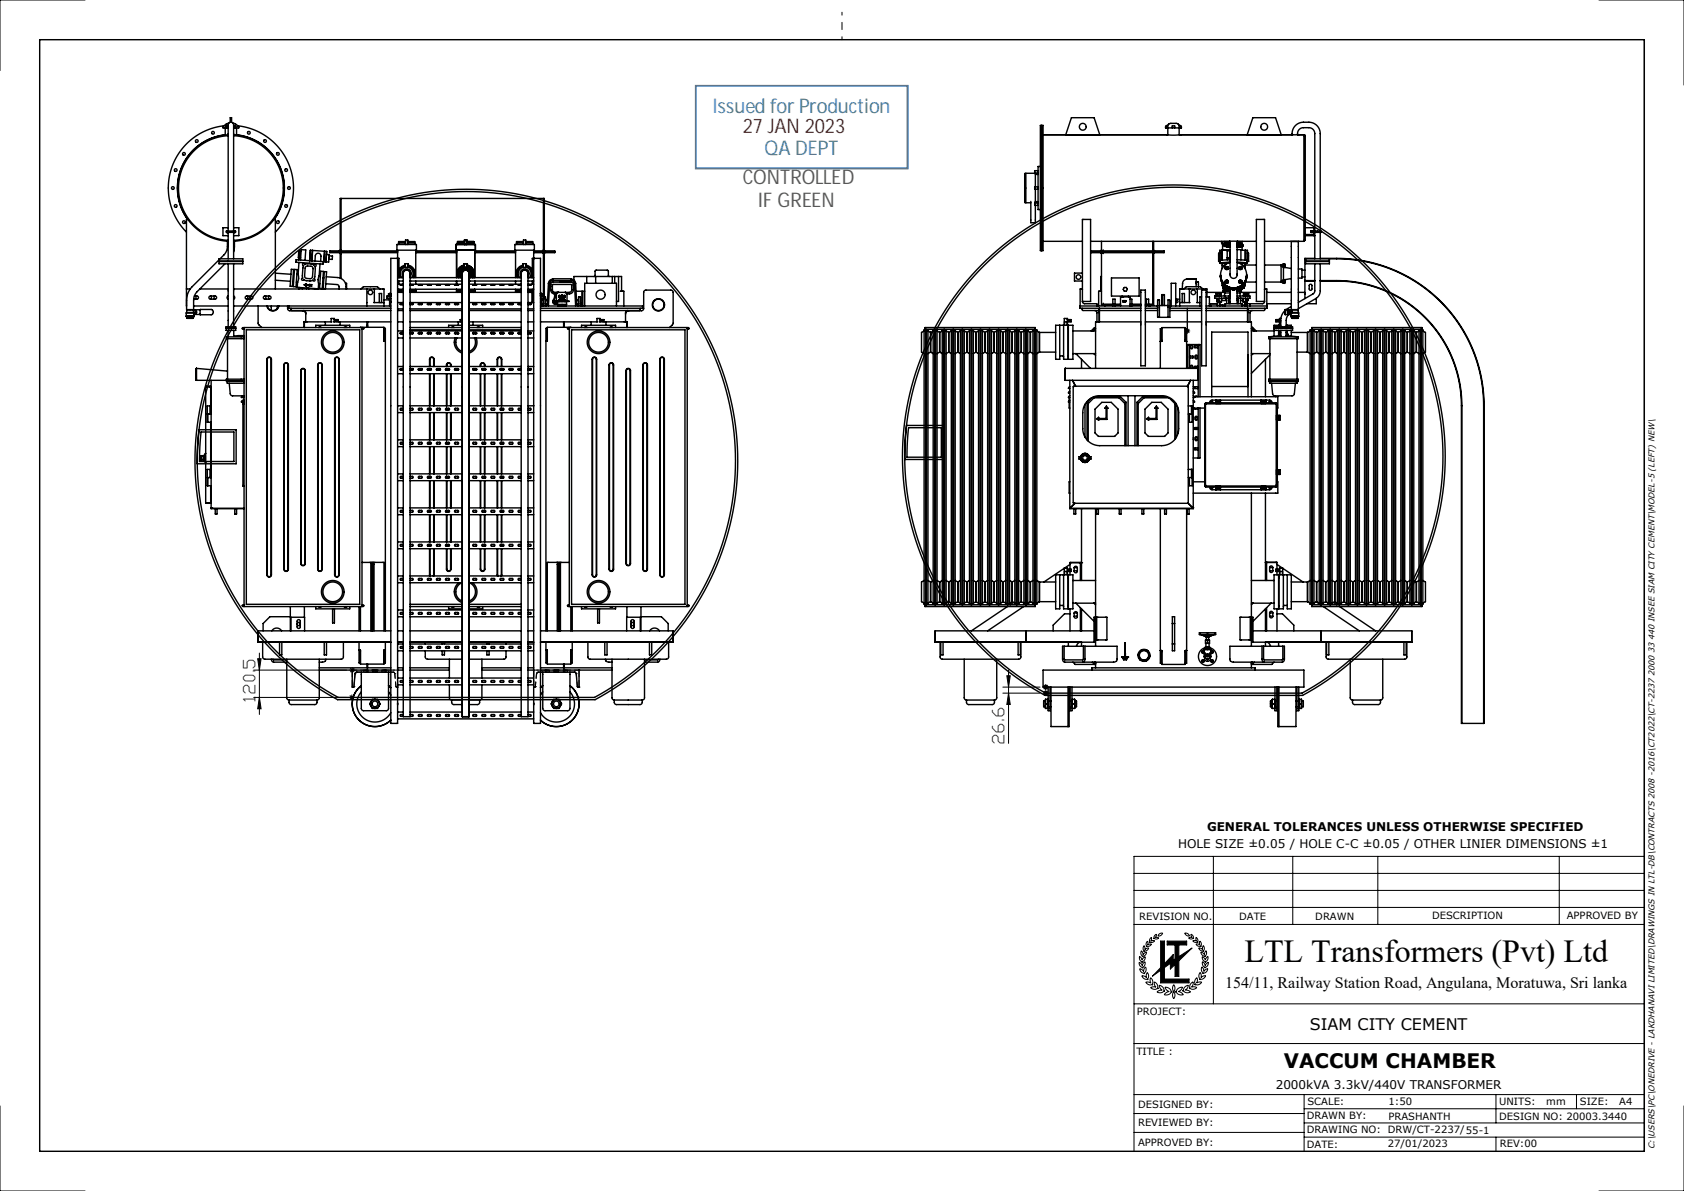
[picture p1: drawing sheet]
<svg xmlns="http://www.w3.org/2000/svg" width="297mm" height="210mm" viewBox="0 0 297 210" stroke-linecap="round" stroke-linejoin="round" font-family="sans-serif">
<defs><g id="words">
<text font-size="5.6" x="219.5" y="169.6">LTL Transformers (Pvt) Ltd</text>
<g font-size="3.6" fill="#2e74b5">
<text x="125.7" y="19.9">Issued for Production</text>
<text x="134.8" y="27.3">QA DEPT</text>
</g>
<text font-size="3.6" fill="#f00" x="131" y="23.5">27 JAN 2023</text>
<g font-size="3.6" fill="#538135">
<text x="131" y="32.5">CONTROLLED</text>
<text x="133.6" y="36.6">IF GREEN</text>
</g>
<text font-size="3.5" x="226.4" y="188.4">VACCUM CHAMBER</text>
<g font-size="2.8">
<text x="45" y="123.6" transform="rotate(-90 45 123.6)">120.5</text>
<text x="177.1" y="131.1" transform="rotate(-90 177.1 131.1)">26.6</text>
<text x="216.1" y="174.1">154/11, Railway Station Road, Angulana, Moratuwa, Sri lanka</text>
<text x="231" y="181.6">SIAM CITY CEMENT</text>
</g>
<g font-size="2.1">
<text x="207.8" y="149.6">HOLE SIZE ±0.05 / HOLE C-C ±0.05 / OTHER LINIER DIMENSIONS ±1</text>
<text x="212.9" y="146.4">GENERAL TOLERANCES UNLESS OTHERWISE SPECIFIED</text>
<text x="225" y="191.9">2000kVA 3.3kV/440V TRANSFORMER</text>
</g>
<g font-size="1.8">
<text x="200.9" y="162.1">REVISION NO.</text>
<text x="218.6" y="162.1">DATE</text>
<text x="232" y="162.1">DRAWN</text>
<text x="252.6" y="162.1">DESCRIPTION</text>
<text x="276.3" y="162.1">APPROVED BY</text>
<text x="200.5" y="179">PROJECT:</text>
<text x="200.4" y="186">TITLE :</text>
<text x="200.7" y="195.4">DESIGNED BY:</text>
<text x="230.5" y="197.4">DRAWN BY:</text>
<text x="230.6" y="194.9">SCALE:</text>
<text x="244.9" y="197.5">PRASHANTH</text>
<text x="244.9" y="194.9">1:50</text>
<text x="264.4" y="197.4">DESIGN NO: 20003.3440</text>
<text x="264.4" y="194.9">UNITS:</text>
<text x="272.7" y="194.9">mm</text>
<text x="278.6" y="194.9">SIZE:</text>
<text x="285.6" y="194.9">A4</text>
<text x="200.7" y="202">APPROVED BY:</text>
<text x="200.7" y="198.6">REVIEWED BY:</text>
<text x="230.5" y="199.9">DRAWING NO: DRW/CT-2237/55-1</text>
<text x="230.5" y="202.4">DATE:</text>
<text x="244.8" y="202.3">27/01/2023</text>
<text x="264.5" y="202.3">REV:00</text>
</g>
<text font-size="1.5" x="291.8" y="202.7" transform="rotate(-90 291.8 202.7)">C:\USERS\PC\ONEDRIVE - LAKDHANAVI LIMITED\DRAWINGS IN LTL-DB\CONTRACTS 2008 -2016\CT2022\CT-2237 2000 33 440 INSEE SIAM CITY CEMENT\MODEL-5 (LEFT) NEW\</text>
</g></defs>
<g fill="none" stroke="#000" stroke-width=".18">
<path d="M15 0h-15v12.4M282 0h15v15M290 7v196M208.9 58.4h1M209 58l.8 .7M209.4 57.9v1M209.8 58l-.8 .7M44.7 118.2h16.4M45.4 116.2h.6l-.3 2zM45.7 115.2v10.8M61.6 118.2h1M61.8 117.8l.7 .7"/>
<path d="M62.1 117.7v1M62.5 117.8l-.7 .7M177.6 119.2h.6l-.3 2zM177.9 118.2v12.9M44.7 123h16.3M45.7 123l.3 2h-.6zM61.5 123h1M61.7 122.6l.7 .7M62 122.5v1M62.4 122.6l-.7 .7M176.9 121.2h6.5M176.9 122.2h6.5"/>
<path d="M177.9 122.2l.3 2h-.6zM200 157h90M200 154h90M214 151v26M228 151v12M243 151v12M275 151v12M290 151h-90v52M200 177h90M200 163h90M200 160h90M200.9 169.7l.6 .6 .1-.4 .3-.3a.94 .94 0 0 1-.4 1.1 .97 .97 0 0 1-.6-1z"/>
<path d="M201 168.6l.4 .7 .2-.4 .4-.2a.9 .9 0 0 1-.6 .9 .93 .93 0 0 1-.4-1zM201 170.8l.4 .2 .3 .3 .1-.4 .2-.4a.97 .97 0 0 1-.2 1.2 1.01 1.01 0 0 1-.8-.9zM201.3 167.6l.3 .7 .3-.3 .3-.1a.86 .86 0 0 1-.7 .8 .89 .89 0 0 1-.2-1.1zM201.4 172l.4 .1 .4 .3v-.5l.1-.4a1.01 1.01 0 0 1 .1 1.2 1.05 1.05 0 0 1-1-.7zM201.8 166.7l.1 .7 .3-.2h.4a.82 .82 0 0 1-.9 .5 .86 .86 0 0 1 .1-1zM202.1 173.2h.4l.5 .1-.2-.4 .1-.5a1.05 1.05 0 0 1 .3 1.3l-.1-.1a.81 .81 0 0 1-1-.4zM202.3 166l.2 .2-.1 .4 .3-.1h.4a.79 .79 0 0 1-.9 .4l-.1-.5zM203 165.4l.1-.1-.1 .6h.6a.47 .47 0 0 1-.8 .2l-.1-.4zM203.5 165.4a.45 .45 0 0 0 .8 0l-.6-.1 .3-.6a.55 .55 0 0 0-.5 .7M203.6 173.1a1.08 1.08 0 0 1 .6 1.2h-.1a.84 .84 0 0 1-1.2-.2l.5-.1 .5 .1-.3-.5zM204.4 164.7l.7-.2a.69 .69 0 0 1-.9 .5zM204.4 173.7a1.12 1.12 0 0 1 1 1.1l-.1-.1a.87 .87 0 0 1-1.3 .2l.5-.3h.5l-.4-.4z"/>
<path d="M204.7 165.9h.7v4l1.5-1.6v1l.3-.2v-2.5h-1.3v-.7h3.4v.7h-1.4v2.1l2.3-1.5-2.3 2.2v2.8h-.7v-2.1l-.8 .8v-1l-1 .7v2h4.3v.7h-5v-2.2l-1.4 1 1.4-1.5zM205.5 174.1a.92 .92 0 0 1 1 .7h.2a1.04 1.04 0 0 1-1.4 .6l.4-.4 .5-.2a1.13 1.13 0 0 1-.7-.7zM207 173.6a1 1 0 0 1 0 1.3 1 1 0 0 1 0-1.3zM207 174.9a1 1 0 0 1 0 1.2 1 1 0 0 1 0-1.2zM207.7 174.4l.4-.3h.5a1.13 1.13 0 0 1-.8 .7l.5 .2 .4 .4a1.04 1.04 0 0 1-1.3-.6h.1zM208.9 164.5a.64 .64 0 0 1 .8 .5l-.4-.1zM209 174l.6-.3-.2 .5-.4 .4h.5l.5 .3a.87 .87 0 0 1-1.2-.2l-.2 .1v-.2h.1l.1-.3zM210 164.7a.62 .62 0 0 1 .5 .8l-.1-.1a.45 .45 0 0 1-.7 0l.6-.1zM210.1 173.4l.3-.3v.5l-.3 .5 .5-.1 .5 .1a.95 .95 0 0 1-1.3 .1zM210.9 166.5h.4l.3 .1v-.7a.69 .69 0 0 1 .1 1v-.1a.61 .61 0 0 1-.8-.3zM210.9 165.3a.66 .66 0 0 1 .3 .9l-.1-.1a.47 .47 0 0 1-.7-.2h.6zM211 172.5l.1-.1 .1 .3-.2 .6 .5-.1h.4a.91 .91 0 0 1-1.2 .4l.1-.1-.1-.5z"/>
<path d="M211.4 167.1l.4 .1 .3 .2 .1-.7a.72 .72 0 0 1 0 1h-.1a.64 .64 0 0 1-.7-.6zM211.7 171.5l.2 .4-.1 .5 .4-.3 .4-.1a.88 .88 0 0 1-1 .7v-.1a.78 .78 0 0 1 .1-1.1zM211.8 167.9l.4 .1 .2 .3 .3-.7a.75 .75 0 0 1-.3 1.1v-.1a.67 .67 0 0 1-.6-.7zM212 170.5l.2 .3 .1 .5 .3-.3 .4-.2a.85 .85 0 0 1-.9 .8l.1-.1a.75 .75 0 0 1-.2-1zM212 168.7l.4 .2 .2 .4 .4-.7a.78 .78 0 0 1-.5 1v-.1a.7 .7 0 0 1-.5-.8zM212.1 169.6l.3 .3 .1 .4 .6-.6a.82 .82 0 0 1-.7 .9l.1-.1a.73 .73 0 0 1-.4-.9zM0 195v15h15M200 196.3h30M200 199.7h30M200 193h90M200 184h90M230 198h60"/>
<path d="M230 193v10M230 195.5h60M263.8 193v5M278 193v2.5M297 195v15h-15M230 200.5h60M263.8 200.5v2.5"/>
</g>
<path d="M148.5 7v-4.8" fill="none" stroke="#000" stroke-width=".18" stroke-dasharray="15.2 1.3 1.3 1.3" stroke-dashoffset="14.7"/>
<g fill="none" stroke="#000" stroke-width=".25">
<path d="M7 7h283v196h-283zM33.1 38.7h-.2v15.9h1.2M39.5 22.2l-.2 .4h.6M39.5 22.2h.1M39.5 22.2a11 11 0 0 0-9.2 7.3 11 11 0 0 0 2.6 11.4M39.7 23.8a9.4 9.4 0 0 0-6.6 14.9M39.7 22.6v1.2M39.9 22.6h.3M39.9 22.2v.4M40.2 22.2h-.3M40.2 23.9a9.2 9.2 0 0 0-8.7 9.3 9.2 9.2 0 0 0 8.7 9.2M40.2 23.8a9.4 9.4 0 0 0-8.9 9.4 9.4 9.4 0 0 0 8.9 9.3"/>
<path d="M40.2 22.2v.4M40.3 21.8h-.3l-.5 .4M40.6 21.6v-.8h.2v.8M41.1 21.8h.4l.5 .4M41.2 22.2v.4M41.2 22.2h.3M41.2 23.9a9.2 9.2 0 0 1 8.8 9.3 9.2 9.2 0 0 1-8.8 9.2M41.2 23.8a9.4 9.4 0 0 1 8.9 9.4 9.4 9.4 0 0 1-8.9 9.3M41.2 22.6h.4M41.5 22.2l.1 .4M41.5 22.2v.4M41.7 23.8a9.4 9.4 0 0 1 6.7 14.9"/>
<path d="M41.7 22.6v1.2M42 22.2a11 11 0 0 1 9.1 7.3 11 11 0 0 1-2.5 11.4M42 22.2h.1M42 22.2l.1 .4h-.5M48.3 38.7h.3v12.3M60.2 35v9.1M95.8 35v9.1M180.9 30.6h-.2v5.1h.2M181.8 35.5v3.8h.8v-3.1M182.5 36.2h.1M182.5 30.1v.4h.6M182.5 30.1h.1"/>
<path d="M182.5 36.2h.6M182.5 30.1h.6M182.6 33v-2.4h-1.7v5.2h.9M182.6 33.4v2.4M182.6 30.8h.5M182.6 35.6h.5M183.1 35.8h-.6v.4M183.1 33h-.6v.4h.6M183.5 29.4h-.4v7.6h.4M183.5 22.1h.5v22.1h-.5zM183.7 22.1v22.1zM184 23.8h21.8"/>
<path d="M188 23.8l1-3h4l1 3M190.9 38.7h1.4v14.5h-1.4zM205.7 22.6h-.1v-.4l.9-.4h1.2l.6 .5 .1 .3h-.1M205.7 22.6h.2M205.8 23.8h.1M205.8 23.8h2.4M205.8 22.2h.2l-.1 .4M205.8 22.2l-.1 .4M205.8 22.2v.4M205.9 22.6h.9M206 22.6v1.2M206.8 22.6v-.3a.23 .23 0 0 1 .2-.1 .23 .23 0 0 1 .2 .2v.2"/>
<path d="M206.8 22.6h.4M207.2 22.6h.9M208 22.6v1.2M208.1 22.6h.2M208.1 22.2h-.2l.2 .4M208.1 22.2l.2 .4M208.1 22.2v.4M208.2 23.8h19.6M208.2 23.8h.1M220 23.8l1-3h4l1 3M221.6 38.7h1.4v14.5h-1.4zM227.8 23.8h.1"/>
<path d="M227.8 23.8h1.1M227.9 23.8a2.02 2.02 0 0 1 2-2.2h.9a2 2 0 0 1 2 2v17.1h.2M228.8 23.8l.2-.8 .4-.4 .4-.1 1.4 .1 .5 .4 .2 .4v22.2M228.9 23.8h1.1M228.9 23.8h.1M230 23.9h.2v18.5h-.2M230 23.8v18.8h-7M230 23.8h.1M32.8 55.2l.1 .7h.6M32.8 55.2h1.4M32.8 55.7h.7M32.9 51h.7"/>
<path d="M32.9 54h.1M32.9 55.7h.1M32.9 55.1h1.2M32.9 54.6h1.2M32.9 55.1l-.1 .1M32.9 54.6v.5M33 54.6h-.1M33 56.1h.1M33 56.1h1.1M33 55.9v.2M33.1 56.1h.4M33.1 55.9v.2"/>
<path d="M33.5 55.7h.7v.1l-.7 .1M33.5 56.1h.4M33.5 55.9v.2M33.9 56.1h.2M33.9 55.9v.2M34.1 55.9v.2M34.1 54.6h.1M34.1 54.6h1.2M34.1 55.1l.1 .1M34.1 54h6.1M34.2 55.2v.5h-.7M34.2 55.4h1.1"/>
<path d="M34.3 52.2h.5l.2 .3-.2 .2-.6 .1M34.5 54.9l.1 .1-.1 .2M34.6 52.2v.6M35.2 51h5M35.3 54.6h2a.48 .48 0 0 1 .3 .5 .48 .48 0 0 1-.4 .4l-1.9-.1M35.3 54.6h.1M35.3 55.4h.1M35.3 54.6v.8M36.9 52.3l1.1-.1 .2 .3-.2 .2h-.9l-.2-.2zM37.3 52.2v.6M37.8 52.2v.6M38.6 45.8l-5 5.1-.5 1-.2 1.1"/>
<path d="M38.6 46.1h4.2v.4h-4.2zM38.6 45.6h4.2v.4h-4.2zM39.7 46.5l-5.2 5.2-.3 1.1-.1 2.3M39.9 57.9h1.7M39.9 57.6h1.7v.7h-1.7zM39.9 59.4h3.1M39.9 59.4v.3h3.1M40 40.8l1.1-.1a.17 .17 0 0 1 .2 0 .17 .17 0 0 1 0 .3h-1.2zM40.1 59.7v7.2M40.2 46l-.1 .1M40.2 58.3v1.1h-.3M40.2 52.2l-.2 .3 .2 .2"/>
<path d="M40.2 40.7v-18a.83 .83 0 0 1 .6-1.1 1.05 1.05 0 0 1 .4 1.2v17.9M40.2 46.5v11.1M40.2 42.6h-.1v1l-.2 .8-1.1 1.2M40.2 40.7h-.2l-.1 .2 .1 .1h.2M40.2 41v4.6M40.2 40.2h-.9v1.4h.9M41.2 46.5v11.1M41.2 42.6h.1l-.1 1.8M41.2 40.7h.3l.1 .2-.1 .1h-.3M41.2 51h24.8M41.2 41v4.6M41.2 40.2h.9v1.4h-.9"/>
<path d="M41.2 52.2l.2 .3-.2 .2M41.2 54h27.7M41.2 58.3v1l1.8-.1M41.3 40.7h.1M41.4 40.8v.1M41.4 40.9h.1M43 57.8h20.8v49.2h-20.8zM43.3 52.3l1.1-.1 .2 .3-.2 .2h-.9l-.2-.2zM43.4 58.2h20v48.4h-20zM43.7 52.2v.6M44.2 52.2v.6M45.5 54v3.1l.7 .7"/>
<path d="M46.5 52.3l1.1-.1 .2 .3-.2 .2h-.9l-.2-.2zM46.9 52.2v.6M47.1 54a1.08 1.08 0 0 0 1 .8 1.08 1.08 0 0 0 1.1-.8M47.1 54a1 1 0 0 0 1 .8 1 1 0 0 0 1-.8l-.2 .1v.3M47.4 52.2v.6M47.9 54l-.1 .7M48.4 47.4a47.9 47.9 0 0 1 72.2 5.2 47.9 47.9 0 0 1-15.6 70.8h-45.5a47.9 47.9 0 0 1-11.1-76zM48.6 49.4l2.6 .2M48.6 48.2l2.7 .2M48.7 47.7a47.5 47.5 0 0 1 71.6 5.2 47.5 47.5 0 0 1-15.5 70.1h-45.2a47.5 47.5 0 0 1-10.9-75.3zM50.7 54v.5l.3 .3h2.4l.3 .2 .2 .4M50.9 54v.4h18"/>
<path d="M51.3 54.4v.2l.2 .2h17.4M51.4 47.5h.4l-.2 3h-.4zM51.9 47.5h.5l-.2 3.1-.5-.1zM52.3 49.8h.2M52.4 48.4h.2M52.5 49.8l-.1 .9h.1l3.6 .2 .1-.9M52.6 48.4l.1 .7-.2 .7M52.7 45.4v.4M52.7 50.7v.3M52.7 50.7h.1M52.7 46.3l-.1 2.1M52.9 45.4l.1 .1"/>
<path d="M52.9 44.2v1.2M52.9 44.2l.2 .1M52.9 44.2h-.2l-.1 1.2h.3M53 45.9l.1-1.9h.2l.6 .1-.1 1.8M53.3 50.7v.3M53.4 46.5h.2a.24 .24 0 0 0 .2 .2 .24 .24 0 0 0 .3-.2l1 .1a.24 .24 0 0 0 .3 .2 .24 .24 0 0 0 .2-.2l.2 .2-.3 .2 .1 .4-.2 1.8a.2 .2 0 0 1 .2 .2 .2 .2 0 0 1-.2 .2 .2 .2 0 0 1-.2-.2l-.5 .1-.9-.1a.24 .24 0 0 0-.2-.1 .24 .24 0 0 0-.2 .1l-.2-.2 .2-.2-.1-.4 .2-1.7-.1-.2zM53.5 54.8h.3l.1 .3v1.7M53.9 56.7h-.3v1.1M54 47h.9l.3 .2-.1 1.6-.3 .3h-.8l-.3-.3 .1-1.5zM54 50.1l-.4 .1 .4 .2M54 50.1v.1h.5M54 50.1h.1"/>
<path d="M54 50.3v.1M54.1 50.8v.2M54.5 50.8v.2M54.5 50.4h.1M54.6 50.4h.1M54.6 50.4l-.6-.1v.1M54.6 50.2h.4l-.2 .1 .2 .1h-.4M54.6 50.2h-.1M55 46l-2.8-.2v.4l4.8 .4v-.5M55 46h.1M55 46l2.1 .1M55.1 44.2l-.4-.1-.1 1.9"/>
<path d="M55.1 44.2l-.1 1.8M55.1 44.2h.1M55.1 44.2l2.1 .1M55.5 50.9v.1M55.5 46l.1-.9a.5 .5 0 0 1 .5-.5 .5 .5 0 0 1 .5 .6l-.1 .9M55.7 57.8v-.4h6v.4M56.1 57.8l.3-.1 .3 .1M56.2 50h.2M56.3 48.6l-.2 .7 .1 .7M56.3 48.6h.2M56.3 57.8h.2M56.4 46.5l-.1 2.1"/>
<path d="M56.6 47.8l.4 .1-.2 3h-.4zM56.9 50h.2M57 49h.1M57.1 46.1h.1M57.1 46.1l.4 .1M57.2 47.9h.4l-.2 3h-.4zM57.2 44.3h.1M57.2 44.3l-.1 1.8M57.3 44.3h.3l-.1 1.9M57.3 44.3l-.2 1.8M57.4 56.8v.6M57.5 50l2.1 .2 .2 .2v.6"/>
<path d="M57.5 48.8l2 .1a1.68 1.68 0 0 1 1.5 2.1M57.6 44.9h.5l-.1 .4v.9h-.5M58 45.1h.6v.6h-.6M58.2 44.4h11.9M58.4 56.8v-.6h.6l-.1 .6M58.5 56.8h-4.8v1M58.8 56.8h5.9v.9M58.9 56.4h.7v.4M59.8 44.2l.2-.1v-9.1h36v9.1l.2 .1M59.8 44.6l.2 .1v4.3M60 56.8v.6M60.1 44.6l.1 .1"/>
<path d="M60.2 44.1l-.1 .1M60.2 44.1v.6M60.2 44.7v4.4M60.7 57.8l.2-.1 .3 .1M60.8 57.8h.3M60.9 50h.2v1M63.6 57.8l4.1-.1v2.4M63.6 51l.5-.4h2.4l.5 .4M64.7 53.4h.1M64.7 57.4h.1M64.7 51v3M65.9 53.4h1.8"/>
<path d="M66 51h1.7v3M66 51v2.4M66.9 53.4v-1.6h.4v1.6M67.7 59.9v.2M67.7 57.9h.3v53.3M67.7 52.9h1M68.6 52.6l.3 .7M68.7 51.8h.2M68.7 51.8h.1M68.7 52.2h.1M68.7 53v1M68.8 51.8h.1"/>
<path d="M68.9 53.3h.1M68.9 52.6v.7M68.9 51.8v.4M68.9 52.2h-.7v.4h.7M68.9 56.8h-4.1v.9M68.9 51.8h-.4v.4h.4M70.1 45.7l-.1-.1h-1.1v82h1.2v-56M70.1 45.7v25.9M70.1 58.3h1M70.1 53.3h1M70.1 50.1h1M70.1 44.1v1.6"/>
<path d="M70.1 56.8h1M70.1 45.6h.3v3.4M70.1 59.6h1M70.1 54.5h1M70.1 51h1M70.1 49h1M70.1 49.6h1M70.1 44.2h-11.9v.4h11.9M70.1 54.8h1M70.3 42.8h1.2M70.3 42.8l-.1 .3M70.4 48.4l.2 .6"/>
<path d="M70.4 48.9v.1M70.4 51.2h.7M70.4 51.4h.7M70.4 51.3h.7M70.4 51v.6h.7M70.4 49.6v.5M70.6 58.7h.5M70.7 58.7l-.1 .1M71 49.6h.1M71.1 58.6h-.4l-.1 .2 .1 .1h.4M71.1 53.5l-.5 .1 .5 .1M71.1 53.6l-.5 .1"/>
<path d="M71.1 50.2h-.5l.5 .1M71.1 50.3h-.5M71.1 48.8a.8 .8 0 0 1 .1-1.1 .8 .8 0 0 1 1.1 0 .8 .8 0 0 1 0 1.1M71.1 48.6a.68 .68 0 0 1 .6-1 .68 .68 0 0 1 .6 1M71.3 47.8a.69 .69 0 0 1 .9 0 .69 .69 0 0 1 .1 .9v77.7h-1.2v-78.2zM71.4 46.5h.6l-.1 .7h-.4zM71.5 46.8l-.7 .3-.4 .5M71.5 46.9l-.8 .4-.3 .8M71.5 43.1h-1.5v1h3.4v-1h-1.5M71.5 43.1v-.8h.4v.8M71.5 42.6h-1.2v.2M71.5 43.1h.4"/>
<path d="M71.5 47.1a1.13 1.13 0 0 0-.6 1.9M71.9 47.1a1.13 1.13 0 0 1 .7 1.9M71.9 42.8h1.2M71.9 42.6h1.2v.2M72 46.9a1.37 1.37 0 0 1 .9 2.1M72 46.8a1.5 1.5 0 0 1 1 2.2M72.3 58.6h.5l.1 .2-.1 .1h-.5M72.3 53.5l.6 .1-.6 .1M72.3 53.6l.6 .1M72.3 50.2h.6l-.6 .1M72.3 50.3h.5M72.3 51.4h1"/>
<path d="M72.3 51.3l1 .1M72.3 58.3h9.2M72.3 53.3h9.2M72.3 50.1h9.2M72.3 56.8h9.2M72.3 59.6h9.2M72.3 58.7h.5M72.3 54.5h9.2M72.3 51h9.2M72.3 49h9.2M72.3 49.6h9.2M72.3 51.6h9.2"/>
<path d="M72.3 58.2h9.2M72.3 57.8h9.2M72.3 54.8h9.2M72.4 49.6h-.1M72.7 58.7l.2 .1M73.1 51.2v.1M73.1 42.8l.1 .3M73.3 51v.2h-1M73.3 44.1v4.9M73.3 49.6v.5M73.3 51.4l-.1 .2M73.3 44.4h7.2"/>
<path d="M73.3 44.2h7.2M73.3 44.6h7.2M73.8 50.2h.7zM73.8 53.7h.7M73.8 58.7l.5-.1 .2 .2-.1 .1h-.5zM73.8 53.6h.7l-.6 .1zM73.8 50.3h.6M73.8 58.7h.6M73.9 58.7l-.1 .1M74.3 58.7l.2 .1M75.4 50.2h.7zM75.4 53.7h.7"/>
<path d="M75.4 58.7l.5-.1 .2 .2-.1 .1h-.5zM75.4 53.6h.7l-.6 .1zM75.4 50.3h.6M75.4 58.7h.6M75.5 58.7l-.1 .1M75.9 58.7l.2 .1M77 50.2h.7zM77 53.7h.7M77 58.7l.5-.1 .2 .2-.1 .1h-.5zM77 53.6h.7l-.6 .1zM77 50.3h.6M77 58.7h.6"/>
<path d="M77.1 58.7l-.1 .1M77.5 58.7l.2 .1M78.6 50.2h.7zM78.6 53.7h.7M78.6 58.7l.5-.1 .2 .2-.1 .1h-.5zM78.6 53.6h.7l-.6 .1zM78.6 50.3h.6M78.6 58.7h.6M78.7 58.7l-.1 .1M79.1 58.7l.2 .1M79.6 57.8l.3-.1 .2 .1M79.7 57.8h.3"/>
<path d="M80.2 50.2h.7zM80.2 53.7h.7M80.2 58.7l.5-.1 .2 .2-.1 .1h-.5zM80.2 53.6h.7l-.6 .1zM80.2 50.3h.6M80.2 58.7h.6M80.3 59.6a2 2 0 0 0 1.2 2.7M80.3 58.7l-.1 .1M80.5 51v.2h1M80.5 51.4h1M80.5 44.1v4.9M80.5 49.6v.5"/>
<path d="M80.5 51.4l.2 .2M80.6 59.6a1.73 1.73 0 0 0 .9 2.4M80.7 42.8h1.2M80.7 42.8l-.1 .3M80.7 58.7l.2 .1-.1 .1M80.7 51.2v.1M80.8 56.8v.6M81.4 49.6h.1M81.5 48.8a.8 .8 0 0 1 .1-1.1 .8 .8 0 0 1 1.1 0 .8 .8 0 0 1 0 1.1M81.5 51.3l-1 .1M81.5 56.5l-.2 .1h.2M81.5 57.4h-2.4v.4"/>
<path d="M81.5 56.4h-.3v.4M81.7 47.7l-.3 .5 .1 .4a.68 .68 0 0 1 .6-1 .68 .68 0 0 1 .6 1 .68 .68 0 0 0-.2-.9 .68 .68 0 0 0-.8 0zM81.7 47.8a.69 .69 0 0 1 .9 0 .69 .69 0 0 1 .1 .9v77.7h-1.2v-78.2zM81.8 46.5h.6l-.1 .7h-.4zM81.9 46.8a1.5 1.5 0 0 0-1.1 2.2M81.9 46.9a1.37 1.37 0 0 0-.9 2.1M81.9 43.1h-1.5v1h3.4v-1h-1.5M81.9 43.1v-.8h.4v.8M81.9 42.6h-1.2v.2M81.9 43.1h.4M81.9 47.1a1.13 1.13 0 0 0-.6 1.9M82.3 47.1a1.13 1.13 0 0 1 .7 1.9"/>
<path d="M82.3 42.8h1.2M82.3 42.6h1.2v.2M82.4 46.9a1.37 1.37 0 0 1 .9 2.1M82.4 46.8a1.5 1.5 0 0 1 1 2.2M82.7 51.4h1M82.7 51.3l1 .1M82.7 58.3h9.2M82.7 53.3h9.2M82.7 50.1h9.2M82.7 56.8h9.2M82.7 59.6h9.2M82.7 54.5h9.2"/>
<path d="M82.7 51h9.2M82.7 49h9.2M82.7 49.6h9.2M82.7 51.6h9.2M82.7 57.4h2.4v.4M82.7 58.2h9.2M82.7 57.8h9.2M82.7 54.8h9.2M82.8 49.6h-.1M83.4 50.2h.7zM83.4 53.7h.7M83.4 58.7l.5-.1 .2 .2-.1 .1h-.5z"/>
<path d="M83.4 53.6h.7l-.6 .1zM83.4 50.3h.6M83.4 56.8v.6M83.4 58.7h.6M83.5 58.7l-.1 .1 .1 .1M83.5 51.2v.1M83.5 42.8l.1 .3M83.7 59.6a1.73 1.73 0 0 1-1 2.4M83.7 51v.2h-1M83.7 44.1v4.9M83.7 49.6v.5M83.7 51.4l-.1 .2"/>
<path d="M83.7 44.4h7.2M83.7 44.2h7.2M83.7 44.6h7.2M83.9 58.7l.2 .1M84 59.6a2 2 0 0 1-1.3 2.7M84.1 57.8l.3-.1 .3 .1M84.3 57.8h.2M85 50.2h.7zM85 53.7h.7M85 58.7l.5-.1 .2 .2-.1 .1h-.5zM85 53.6h.7l-.6 .1zM85 50.3h.6"/>
<path d="M85 58.7h.6M85.1 58.7l-.1 .1M85.5 58.7l.2 .1M86.6 50.2h.7zM86.6 53.7h.7M86.6 58.7l.5-.1 .2 .2-.1 .1h-.5zM86.6 53.6h.7l-.6 .1zM86.6 50.3h.6M86.6 58.7h.6M86.7 58.7l-.1 .1M87.1 58.7l.2 .1M88.2 50.2h.7z"/>
<path d="M88.2 53.7h.7M88.2 58.7l.5-.1 .2 .2-.1 .1h-.5zM88.2 53.6h.7l-.6 .1zM88.2 50.3h.6M88.2 58.7h.6M88.3 58.7l-.1 .1M88.7 58.7l.2 .1M89.8 50.2h.7zM89.8 53.7h.7M89.8 58.7l.5-.1 .2 .2-.1 .1h-.5zM89.8 53.6h.7l-.6 .1zM89.8 50.3h.6"/>
<path d="M89.8 58.7h.6M89.9 58.7l-.1 .1M90.3 58.7l.2 .1M90.9 51v.2h1M90.9 51.4h1M90.9 44.1v4.9M90.9 49.6v.5M90.9 51.4l.2 .2M91.1 42.8h1.2M91.1 42.8l-.1 .3M91.1 51.2v.1M91.4 58.7h.5"/>
<path d="M91.5 58.7l-.1 .1M91.8 49.6h.1M91.9 58.6h-.4l-.1 .2 .1 .1h.4M91.9 53.5l-.5 .1 .5 .1M91.9 53.6l-.5 .1M91.9 50.2h-.5l.5 .1M91.9 50.3h-.5M91.9 48.6a.68 .68 0 0 1 .6-1 .68 .68 0 0 1 .6 1M91.9 48.8a.8 .8 0 0 1 .1-1.1 .8 .8 0 0 1 1.1 0 .8 .8 0 0 1 0 1.1M91.9 51.3l-1 .1M92.1 47.8a.69 .69 0 0 1 .9 0 .69 .69 0 0 1 .1 .9v77.7h-1.2v-78.2zM92.2 46.5h.6l-.1 .7h-.4z"/>
<path d="M92.3 46.8a1.5 1.5 0 0 0-1.1 2.2M92.3 46.9a1.37 1.37 0 0 0-.9 2.1M92.3 43.1h-1.5v1h3.4v-1h-1.5M92.3 43.1v-.8h.4v.8M92.3 42.6h-1.2v.2M92.3 43.1h.4M92.3 47.1a1.13 1.13 0 0 0-.6 1.9M92.7 47.1a1.13 1.13 0 0 1 .7 1.9M92.7 42.8h1.2M92.7 42.6h1.2v.2M92.8 46.9l.7 .4 .4 .8M92.8 46.8l.7 .3 .4 .5"/>
<path d="M93.1 58.6h.5l.1 .2-.1 .1h-.5M93.1 53.5l.6 .1-.6 .1M93.1 53.6l.6 .1M93.1 50.2h.6l-.6 .1M93.1 50.3h.5M93.1 51.2h.8M93.1 51.4h.8M93.1 51.3h.8M93.1 58.3h1M93.1 53.3h1M93.1 50.1h1M93.1 56.8h1"/>
<path d="M93.1 59.6h1M93.1 58.7h.5M93.1 54.5h1M93.1 51h1M93.1 49h1M93.1 49.6h1M93.1 51.6h.8M93.1 54.8h1M93.2 49.6h-.1M93.5 58.7l.2 .1M93.9 48.4l-.2 .6M93.9 48.9l-.1 .1"/>
<path d="M93.9 49.6v.5M93.9 51v2.3M93.9 42.8l.1 .3M94.1 45.7l.1-.1h1.1v82h-1.2v-56M94.1 45.7v25.9M94.1 44.1v1.6M94.1 45.6h-.2v3.4M94.1 44.4h3.7M94.1 44.2h3.7v.4h-3.7M95.3 52.2h.7M95.3 51.8h.2M95.3 56.8h4.1v.9"/>
<path d="M95.3 51.8h.4v.4h-.4M95.3 53.3h.1M95.3 54h18v.4h-18M95.3 51.8v.4M95.4 52.6v.7M95.4 53.3h-.1M95.5 51.8h.1M95.5 52.2h.1M95.5 53v1M95.6 52.9h.3M95.6 52.6l-.2 .7M95.7 53.6h.2"/>
<path d="M95.7 53.6v.4M95.8 44.1l.1 .1M95.8 44.1v.6M95.8 44.7v7.5M95.8 52.6v.3M95.9 44.6l-.1 .1M95.9 52.6v1.4M95.9 53.4l-.2 .2M96 52.4h.2v1.6M96.2 44.6l-.2 .1v7.9h-.7M96.2 53.6h.1M96.2 52.9h.3"/>
<path d="M96.3 53.6h.2M96.3 53.6v.4M96.5 52.8l-.3 .3M96.5 53.6h.1M96.5 57.9h-.2v53.3M96.5 59.9v.2M96.7 50h.1M96.7 50l.2-.5 .6-.3h3.2l.6 .3 .2 .5M96.7 54l.2-4.1 .2-.3 .4-.1h3.3l.4 .2 .1 .3 .2 4M96.7 50l-.2 3.7v-.1M97.1 51.1v-1l.3-.3h3.5l.2 .3v1.3l-.4 .3-.6 .1M97.1 51.1l.1 .1"/>
<path d="M97.1 51.1a.93 .93 0 0 0 .7 .8l-.3 1.5 .2 .2h.5v-.1h-.3l-.1-.2 .2-.1 .1 .1M97.2 51.2h.1M97.4 50.3l.1-.1h3.2l.1 .1M97.4 50.2v.9M97.4 51.1l-.2 .1M97.4 51.1h.1M97.4 51.1l.3 .4 .6 .1M97.9 53.1v.1M97.9 53.1h.1M97.9 53.2h.1M97.9 53.1h.8M97.9 53.2h.8"/>
<path d="M97.9 51.8h.2v1.2l-.4 .2zM98.1 53.3h.1M98.2 53.3h.1M98.3 51.6v.1M98.3 51.7h.1M98.3 51.6h.2M98.3 53.1v.2h-.2M98.3 53h.1M98.3 53v.1M98.3 53.7h1.6M98.3 53.2h1.6M98.3 53.2v.5"/>
<path d="M98.3 53.7l.1 .1M98.3 53.2h.1M98.4 53.8h1.4M98.4 53.9h1.4M98.4 53.8v.1M98.4 53.9v.1M98.5 51.6h1.2M98.5 51.6h.1M98.6 52.8h.9l-.1-.1 .2 .1-.2 .1 .1-.1h-.8l.1 .1zM98.6 52.1l.1 .2v-.1l-.1 .3zM98.7 49.7h.1M98.7 49.7v.1"/>
<path d="M98.7 53.1h.8M98.7 53.2h.8M98.7 53.1v.1M98.8 52.7h.1M98.8 49.7h.1M98.8 49.7v.1M98.8 53v.1M98.8 52.4l.1 .1M98.9 49.7h.1M98.9 49.7v.1M98.9 52.2v.3M98.9 52.5h.1"/>
<path d="M98.9 52.5l.2 .1M98.9 52.2h.1M98.9 53.1h.4M98.9 53v.1M98.9 52.1l-.1 .2M99 49.7v.1M99 53v.1M99 52.3l.2 .1zM99.1 49.7h.1M99.1 49.7v.1M99.1 52.1l-.2 .1M99.1 52.1h.1"/>
<path d="M99.1 52.6h.1M99.1 52.1h-.1M99.1 52.1l.2 .1M99.2 49.7l-.2 .1M99.2 49.7v.1M99.2 53v.1M99.2 52.6h-.2M99.3 49.7h.1M99.3 49.7v.1M99.3 52.1l.1 .2M99.3 53v.1M99.3 52.5l-.2 .1"/>
<path d="M99.3 52.2h.1M99.4 52.2v.3M99.4 52.5h-.1M99.4 49.7h.1M99.4 49.7v.1M99.4 52.4l-.1 .2M99.4 53v.1M99.4 57.4h.1M99.5 49.7h.1M99.5 49.7v.1M99.5 53.1h.9l-.4 .1M99.5 53.2h.4"/>
<path d="M99.5 53.1v.1M99.6 52.3l-.1-.1 .1 .3M99.6 52.1v.2M99.6 52.5h.1M99.6 52.1h.1M99.6 52.3l.1-.1-.1 .3M99.7 51.6l.2 .1M99.8 49.7l-.1 .1M99.8 49.7h.1M99.8 49.7v.1M99.8 53.8v.1M99.8 53.9v.1"/>
<path d="M99.9 49.7v.1M99.9 49.7h.1M99.9 53.2h.1M99.9 53.2v.5M99.9 53.7l-.1 .1M100 49.7h.1M100 49.7v.1M100.1 49.7h.1M100.1 49.7v.1M100.1 51.8l-.1 .1v1.1h-1.7M100.2 49.7v.1M100.3 49.7h.1"/>
<path d="M100.3 49.7l-.1 .1M100.3 49.7v.1M100.4 57.8h20.8v49.2h-20.8zM100.4 49.8h.1M100.6 49.8h.1M100.7 57.8l-4.2-.1v2.4M100.8 58.2h20v48.4h-20zM100.8 50.2v1l-.1 .2-.2 .1-.8 .1M101.5 50h.1M101.5 50l.2 3.7v-.1M101.6 51.4h1.5M101.7 52.8l.3 .3"/>
<path d="M101.7 53.6h.1M101.7 53.6h.2M101.9 53.6h.1M101.9 53.6v.4M102 54v-1.6h.4v1.6M102.4 53.6h.1M102.4 53.4l.1 .2M102.5 53.6v.4M102.6 57.8v-.4h6v.4M102.6 51.4v2.6M102.8 51.4v2.6M103 57.8l.3-.1 .3 .1"/>
<path d="M103.1 54v-4h5.6v4M103.2 57.8h.2M103.5 48.8v1.2M104.3 56.8v.6M104.8 48.8l.1-.2 .1-.8 .2-.2h2l.1 .2v.8l.2 .2M105.1 48.8h2.9M105.1 48.8h-3.9v.6M105.1 48.8v1.2M105.4 56.8h-5.9v.9M105.7 56.8h4.9M105.8 56.8v-.4h.7v.4M105.8 56.4v-.2h-.5v.6"/>
<path d="M106.9 56.8v.6M107.5 57.8l.3-.1 .3 .1M107.7 57.8h.3M108 48.8h.4M108 48.8v1.2M108.4 48.8h.7M108.4 48.8v1.2M109.1 48.8v4.4h-.4M109.1 48.8h.5v2.6M109.4 51.4h.6v2.6M110.3 55.4l.1-.4 .3-.2h2.4l.4-.2v-3l.3-.4h4.6l.2 .1 .1 .3v5.4l-.6 .8M110.3 56.7h.3v1.1"/>
<path d="M110.6 56.8h.1M110.7 54.8h-.2l-.2 .3v1.7M112.9 54.4v.3l-.1 .1h-17.5M163 58.4l-.5 .2v3.5l.5 .3M163.1 57.8h19.5v.3h-19.5zM163.3 58.2h-.3v48.4h.3M163.3 58.1v48.5M163.4 58.2h.3v48.4h-.3M163.4 58.1v48.5M163.7 58.4l.4 .2M164.1 58.6v3.5M164.6 58.4l-.5 .2"/>
<path d="M164.9 58.2h-.3v48.4h.3M164.9 58.1v48.5M165 58.2h.3v48.4h-.3M165 58.1v48.5M165.3 58.4l.4 .2M165.7 58.6v3.5M166.2 58.4l-.5 .2M166.5 58.2h-.3v48.4h.3M166.5 58.1v48.5M166.6 58.2h.3v48.4h-.3M166.6 58.1v48.5M166.9 58.4l.4 .2"/>
<path d="M167.3 58.6v3.5M167.8 58.4l-.5 .2M168.1 58.2h-.3v48.4h.3M168.1 58.1v48.5M168.2 58.2h.3v48.4h-.3M168.2 58.1v48.5M168.5 58.4l.4 .2M168.9 58.6v3.5M169.4 58.4l-.5 .2M169.7 58.2h-.3v48.4h.3M169.7 58.1v48.5M169.8 58.2h.3v48.4h-.3"/>
<path d="M169.8 58.1v48.5M170.1 58.4l.4 .2M170.5 58.6v3.5M171 58.4l-.5 .2M171.3 58.2h-.3v48.4h.3M171.3 58.1v48.5M171.4 58.2h.3v48.4h-.3M171.4 58.1v48.5M171.7 58.4l.4 .2M172.1 58.6v3.5M172.6 58.4l-.5 .2M172.9 58.2h-.3v48.4h.3"/>
<path d="M172.9 58.1v48.5M173 58.2h.3v48.4h-.3M173 58.1v48.5M173.1 46.7a47.9 47.9 0 0 1 72.3 5.2 47.9 47.9 0 0 1-15.7 70.7h-45.4a47.9 47.9 0 0 1-11.2-75.9zM173.3 58.4l.4 .2M173.7 58.6v3.5M174.2 58.4l-.5 .2M174.5 58.2h-.3v48.4h.3M174.5 58.1v48.5M174.6 58.2h.3v48.4h-.3M174.6 58.1v48.5M174.9 58.4l.4 .2"/>
<path d="M175.3 58.6v3.5M175.8 58.4l-.5 .2M176.1 58.2h-.3v48.4h.3M176.1 58.1v48.5M176.2 58.2h.3v48.4h-.3M176.2 58.1v48.5M176.5 58.4l.4 .2M176.9 58.6v3.5M177.4 58.4l-.5 .2M177.7 58.2h-.3v48.4h.3M177.7 58.1v48.5M177.8 58.2h.3v48.4h-.3"/>
<path d="M177.8 58.1v48.5M178.1 58.4l.4 .2M178.5 58.6v3.5M179 58.4l-.5 .2M179.3 58.2h-.3v48.4h.3M179.3 58.1v48.5M179.4 58.2h.3v48.4h-.3M179.4 58.1v48.5M179.7 58.4l.4 .2M180.1 58.6v3.5M180.6 58.4l-.5 .2M180.9 58.2h-.3v48.4h.3"/>
<path d="M180.9 58.1v48.5M181 58.2h.3v48.4h-.3M181 58.1v48.5h.1M181.3 58.4l.4 .2M181.7 58.6v3.5M182.2 58.4l-.5 .2M182.5 58.2h-.3v48.4h.3M182.5 58.1v48.5M182.6 58.2h.3v48.4h-.3M182.6 58.1v48.5M182.9 58.4l.4 .2M183.3 58.6v3.5"/>
<path d="M183.3 58.6h2.9M184 42.6h6.9M186.2 57.4h.7v6h-.7zM186.9 57.4h.7M187.6 57.4h1.6v6h-1.6zM187.7 57.4v-.6h1.2v-.4h-.7v1M188.3 56.4v-.2h-.6v1.2M188.3 56.8v.6M188.4 57.9v.1M188.4 57.4v6M189.2 58.4h4M190.9 54.4v.3l.1 .1h10.2"/>
<path d="M190.9 51.1l-.4-.1v3M190.9 53.2l.1 .2 .2 .1 2.2 .1 .1 .4M190.9 48.2h-1.4v1.4h1.4M192.3 42.6h29.3M192.4 44.4h12.9M192.4 44.2h12.9v.4h-12.9zM193.1 54.8h.2l.2 .3v1.7M193.2 57.9l-.2-.1-.6 .6M193.2 57.9l-.4 .5M193.2 58l-.4 .4M193.9 54.4v2.4M194.1 44.6l.2 .1"/>
<path d="M194.3 44.1l-.2 .1M194.3 44.6v9.2h.3M194.3 48.8h-.1v2.6M194.3 51.4h-.5v2.6M194.3 42.6v1.6M194.6 44.1v.6M194.6 53.5v.1M194.6 53.6h3M194.6 53.6v.2M194.6 53.8h3M194.9 53.8v.2M196 49h4.9v3.2h-4.9z"/>
<path d="M196.3 53.6v-.8h.4v.8M196.3 53.8v.2M196.7 53.8v.2M197.6 54v-1.6h1.7v1.6M197.9 52.2v.2M198 53h.1M198 53.2h.1M198 53v.2M198.1 53h.1M198.1 53.1h.1M198.1 53v.1M198.2 53h.1"/>
<path d="M198.2 53.1h.1M198.2 53v.1M198.2 53.1v.1M198.2 53.2h.1M198.3 50.7h.3l.2 .3-.2 .3h-.3l-.2-.3zM198.3 53l-.1 .1 .1 .1M198.3 53l.1 .1M198.3 53h.1M198.3 53l-.1 .1M198.3 53.1l.1 .1h-.2M198.3 53.1h.1M198.4 53.1l-.1 .1"/>
<path d="M198.4 53.1h.1M198.4 53v.1M198.4 53v.2M198.5 53.2h.1M198.5 53.1h.1M198.5 53h.1M198.5 53.1v.1M198.5 53v.1M198.5 53v.2M198.5 53.1l.1 .1M198.6 53.2h-.1M199 52.2v.2"/>
<path d="M199.3 52.8h.3v.8M199.3 53.6h1.9M199.3 53.8h1.9M199.6 53.8v.2M201.2 51.2h.8v13.3h-.8zM201.2 56.8h-8v8.2M201.2 54h-10.7v.4h10.7M202 56.8h9.9M202 53.6h1.3M202 54h2.2M202 54.4h2.2M202 54.8h2.2"/>
<path d="M202.2 53.6v-.8h.4v.8M202.2 53.8v.2M202.6 53.8v.2M202.9 53.8v.2M203.3 44.1v.6M203.3 44.1v.1M203.3 44.7v8.9M203.3 42.6v1.5M203.3 53.6v.2M203.3 44.6v.1M203.5 42.6v1.5l.1 .1M203.6 44.6l-.1 .1v9.1h-1.5"/>
<path d="M204.2 53.9l-.2 .1M204.5 56v-3.1h-.3v3.1h2.1v-3l-.1-.1h-.2v3.1M204.5 53.9h1.5M204.9 58h-.3v7M204.9 60v.2M205 52h.4v1.9M205 52h-.1v1.9M205 52v1.9M206.3 54h5.6M206.3 54.4h5.6M206.3 54.8h5.6M206.6 54v-4h.8v4"/>
<path d="M208.1 52.8h-.7M208.1 53.4h1.8M208.5 53.4v-1.6h.4v1.6M208.6 50h.1M208.6 50l-.1 1M208.8 51l.4-.4h2.5l.5 .4M209 60v.2M209 58h.3v7M209.4 49.2l-.6 .2-.2 .6M209.4 49.2h1.6M209.4 58.4h.1M209.4 54.4v4"/>
<path d="M209.7 51h.1M209.7 51h-1.6v3M209.8 51h1.4M209.8 51v2.4M211 49.8h.4v.7M211 50h.1M211 49.2v.8M211 49.7h.3M211 50v.6M211 53.4h.6M211.2 51h1.7v1.4M211.2 51v2.4"/>
<path d="M211.3 49.7h.1M211.3 49.7v.1M211.9 52.4h-.3v1.6M211.9 51.2h.8v13.3h-.8zM212.7 52.4h.6v1.6M212.7 56.8h8v13.2M212.7 54h10.8v.4h-10.8M212.9 51.6h3M213.3 53.6h1.4M213.3 53.9l.3 .1M214.5 51.8h.9v.4h-.9zM214.6 52.6v.2"/>
<path d="M214.7 51.8v.4M214.7 53.2l-.1-.4 .4 .5M214.7 51.8h.4M214.7 51.8h.1M214.7 52.2h.1M214.7 52.9v1.1M215 53.3h.1M215 52.6v.7M215 52.6h1.3M215.1 53.8h1M215.1 51.8h.1M215.1 52.2h.1"/>
<path d="M215.1 53.3v.7M215.1 44.6h-.2v1.5h.2M215.1 46.1v.1M215.1 46.1h.1M215.2 46.2h.1M215.2 46h.1M215.1 51.8v.4M215.2 46v.4M215.2 46h-.1M215.3 48.5a2.3 2.3 0 0 0 2.3 2.3 2.3 2.3 0 0 0 2.3-2.3M215.3 48.7a2.3 2.3 0 0 0 2.3 2.3 2.3 2.3 0 0 0 2.3-2.3 2.3 2.3 0 0 1-2.3 2.4 2.3 2.3 0 0 1-2.3-2.4zM215.3 48.6v.1"/>
<path d="M215.4 53h.9M215.4 52.6v.7h-.4l-.3-.5v.4M215.5 44.1h-.4v1.9h-.2M215.5 44.1v1.8M215.5 42.6l-.1 .3 .2 .2M215.5 53.8l.1 .1M215.5 44.1h.1M215.5 44.1h1.4M215.6 46.5l-.4-.1 1.7-.1a2.3 2.3 0 0 0-1.6 2.6 2.3 2.3 0 0 0 2.5 1.9 2.3 2.3 0 0 0 2.1-2.3M215.6 46.9v.4M215.6 46.9h.3M215.6 53.9h.5"/>
<path d="M215.6 53.9v.1M215.6 50.4h.1M215.6 50.2h.1M215.6 50.2v.1M215.6 50.1l.1 .1M215.6 50.1v.1M215.6 50.1h.1M215.6 43.1v1h1.3M215.6 43.1h.3M215.7 50.4h.1M215.7 50.4v.4M215.7 50.2l-.1 .2"/>
<path d="M215.7 50.2h.1M215.7 51.4h1.2M215.7 50.8v.4h1.2M215.7 44.1h.1M215.7 51.4l.3 .3M215.8 52.6l-.4 .1M215.8 50.2l-.2 .2M215.9 43v.1M215.9 43.3l.1 .1M215.9 42.6l.1 .2M215.9 42.6h-.2l-.1 .2 .3 .2M215.9 51.2v.1"/>
<path d="M216 43.2l-.1 .1M216 43.2h-.1M216 52.2h-1.8v.4h.8M216 51.7v.5M216 51.7h.9M216 42.8l-.1 .2M216 42.8h.9M216.1 43.4h.1M216 43.2h.1M216 43.4l.3 .1M216 50.5h.1M216 50.5l.1 .1"/>
<path d="M216.1 54v-.4h3v.4M216.1 47.3l.3-.3 .2 .3M216.1 43.4l.3 .1M216.1 52.6v.2M216.1 46.7l-.1-.2h-.4v.4M216.1 49.5l.3-.1 .2 .3-.2-.2-.3 .2zM216.1 49.7l.3-.1 .2 .2-.2-.1zM216.2 47.5h.3M216.3 50.7l-.6 .1 1 .1M216.3 43.5h.3M216.3 43.2h-.3M216.3 43.5h.1"/>
<path d="M216.3 43.4h-.3M216.3 43.2h-.2M216.3 53.6v-1h.4v1M216.4 50.9h-.4h.7M216.4 43.2l-.1 .1M216.4 43a.31 .31 0 0 0-.3 0 .31 .31 0 0 0-.2 .2M216.4 45.4l.1 .1M216.4 43.4h-.3M216.4 43.5h.2M216.4 43.4v.1M216.5 43.4h.1M216.5 43.4h.4h-.3l.3 .1z"/>
<path d="M216.5 49.8l-.2 .1 .3-.1M216.6 49.9h-.2M216.6 43.3l-.1 .1M216.6 43.2h-.2M216.6 43.4h-.2M216.6 43.5h.1M216.6 47.3l-.3-.1-.2 .2 .3-.1h.2h-.3l-.2 .1M216.6 47.4l-.2-.1-.3 .1M216.6 47.1v.4M216.6 43.4h.1M216.6 43.4l.3-.1zM216.6 43.5h.3z"/>
<path d="M216.6 49.8l-.2-.1-.3 .1 .3-.1 .2 .1-.2 .1M216.6 43.4h.3M216.7 43.1h-.1v.1M216.7 53h.1M216.7 52.6h.2M216.8 52.6v.7h.1M216.9 46.3l-1 .1-.2 .1M216.9 43.1l-.3-.2-.2 .3M216.9 43.1h.1M216.9 43.1h-.1M216.9 44.2l-.5 .1 .1 1.5M216.9 45.4h-.5"/>
<path d="M216.9 44.2h.1M216.9 45.4h.1M216.9 42.5v5.4a.82 .82 0 0 0 .9 1.2 1.15 1.15 0 0 0 .4-1.3v-5.3M216.9 51.8v.4h-.9M216.9 42.6h-1M216.9 51.3l-1.2 .1M216.9 43.1l-.3 .1M216.9 43h-.1M216.9 45.8l-1.7 .2M216.9 45.4l-.4 .1M216.9 51v2.6M217.4 51.1h.1"/>
<path d="M217.7 51.1h-.3M217.8 51.1h.1M218.2 53h.2M218.2 52.6h.2M218.2 52.2h2.2v.4h-.7M218.2 42.8h.6M218.2 42.6h.6v.2M218.2 51.4h.7M218.2 51.3l.7 .1M218.2 51.7h.5M218.2 43.3h.3zM218.2 43.1l.4 .1"/>
<path d="M218.2 43h.1M218.2 43.5h.3zM218.2 45.8l1.8 .2M218.2 44h.7v1.8M218.2 51v2.6M218.2 43.4h.3M218.2 52.6v.2M218.3 43.1h.1M218.3 43.1v-.1a.25 .25 0 0 1 .3-.1 .25 .25 0 0 1 .1 .3M218.3 46.3l.9 .1 .2 .1M218.4 53.6v-1h.4v1M218.4 43.1h.1"/>
<path d="M218.4 43.1l.1 .1M218.5 47.3l.3-.3 .2 .3M218.5 43.4h-.3h.4M218.5 43.5h.1M218.5 43.4h.1M218.5 49.8l.3 .1M218.5 49.5l.3-.1 .2 .3-.2-.2-.3 .2zM218.5 49.8l.3-.1 .2 .1-.2-.1zM218.6 43.3l.1 .1M218.6 43.2h.1M218.6 43.4h.1M218.6 43.5h.1"/>
<path d="M218.6 47.3l.2-.1 .2 .2-.2-.1h-.2M218.6 47.4l.2-.1 .2 .1M218.6 47.1v.4M218.6 49.9h.1M218.6 49.8l.2 .1-.2-.1M218.6 47.5h.3M218.6 43.4l-.4 .1 .3-.1M218.6 49.7l.2-.1 .2 .2-.2-.1-.3 .1zM218.7 43.4h.3M218.7 43.5h-.1M218.7 43.4v.1M218.7 51.7v.5"/>
<path d="M218.7 43a.32 .32 0 0 1 .5 .2M218.7 51.2v.1M218.8 42.8v.1M218.8 43.2v.1M218.8 50.9h.3M218.8 51.6h2.8M218.8 53h.4M218.8 52.6h.9M218.8 43.5h.1M218.8 43.5h-.2M218.8 43.4h.3M218.8 50.7l.6 .1"/>
<path d="M218.9 44.1h.7M218.9 52.6l.3 .1M218.9 50.9v.3h-.7M218.9 44.1h.1M218.9 51.4l-.2 .3M219 46.7l.1-.2h.5v.4M219 43.2h-.2h.3M219 50.5h.1M219 43.4l-.3 .1M219 43.4h.1M219.1 43.4h.1M219.1 53.8h.5"/>
<path d="M219.1 53.9h.1M219.1 43.4v.7h-.2M219.1 42.6v.4M219.1 50.5l-.1 .1M219.1 50.9h.1M219.1 43.4l-.3 .1M219.1 43.2h.1M219.1 53.9v.1M219.2 53.8l-.1 .1M219.2 43.2v.2h-.1M219.2 46.9h.4M219.2 52.6v.7h.5"/>
<path d="M219.3 51.8h.9v.4h-.9zM219.3 50.2l.1 .2M219.4 50.2l.1 .2M219.4 50.4v.4M219.4 50.2h-.1M219.4 50.8l-1 .1h.7M219.5 50.1l-.1 .1M219.5 50.3v.1M219.5 50.1v.3M219.5 50.4h-.1M219.5 50.1h.1M219.5 50.4h.1"/>
<path d="M219.5 50.2h.1M219.5 51.8v.4M219.6 46.9v.4M219.6 46.7h2M219.6 51.8h.4M219.6 51.8h.1M219.6 52.2h.1M219.6 53.3v.7M219.6 44.1v1.8M219.6 44.1h.1M219.7 49.7h1.9M219.7 52.6v.7"/>
<path d="M219.7 53.3h-.1M219.7 44.1h.3v1.9h.2M219.7 44.1v1.8M219.9 48.6a2.3 2.3 0 0 1-2.3 2.4 2.3 2.3 0 0 1-2.3-2.3M220 46h.1M220 46.4l-1.8-.1a2.3 2.3 0 0 1 1.7 2.2M220 46.4l-.4 .1M220 46.1h.1M220 46v.4M220 53.1v-.3l-.3 .5M220 53.2v-.4l-.3 .5M220 51.8h.1"/>
<path d="M220 52.2h.1M220 52.8v1.2M220 51.8v.4M220 44.6h.2v1.5h-.2M220 46.1v.1M220 54.4v2.4M220.1 54.4v2.4M220.1 52.6l-.1 .6M220.5 53.6l-.1 .4M220.7 58.4h4M220.9 54.8h-.3l-.1 .3v1.7M221.2 58.4l-.5-.5 .2-.2 .6 .7"/>
<path d="M223 53.2l-.1 .2-.2 .1-2.7 .1M223 51.1l.4-.1v3M223 49.7h2.9M223 46.7h2.9M223.1 54.4v.2l-.2 .2h-10.2M223.4 53.6h4.3M223.4 51.6h4.3M223.8 59.4h5.2M223.8 59.4v.3h5.2v-.3M224 59.7v7.2M224.8 57.6h3.2v.7h-3.2zM224.8 57.9h3.2"/>
<path d="M225.5 57.4v.2M225.5 58.3v.9M225.7 56.4h-.7v.4h.9M225.7 59.1v.1M225.7 56.8v.6M225.8 58.6v.3M225.8 59.2h.1M225.8 59.2h-.2M225.8 59.2l-2 .2M225.9 58.9h-.3v.2h.3M225.9 58.5l-.1 .1M225.9 58.3v1"/>
<path d="M225.9 58.6h-.1M225.9 57.4h-1.2v1.9M225.9 56.2h-.2v1.2M225.9 49.7h.1M225.9 46.8h.1M225.9 46.8v2.9M225.9 49.7l.6 .2 .1-.1M225.9 46.9l.5 .2M226.3 46.7l.1 .2 .1-.2M226.3 49.7l.1-.1 .1 .1M226.4 47.1v2.2M226.4 49.3l-.5 .3"/>
<path d="M226.4 47.1l.2 .1M226.4 46.5l.2 .1v.6M226.4 46.5l.2 .1M226.4 46.5l-.5 .2M226.6 54.8l-.6 1-.1 1.8M226.6 49.3l-.1 .7-.6-.3M226.6 49.3h.1M226.6 47.2l1.1 .1M226.6 49.3h-.2M226.8 57.4h.2M226.9 59.2h.1M226.9 58.9h.2v.2h-.2"/>
<path d="M226.9 58.5h.1M226.9 58.3v1M226.9 58.6h.1M226.9 59.2h.3M226.9 59.2l2.1 .2M226.9 58.5v.1M226.9 58.6v.3M227 57.4h.7v.2M227 57.4v.2M227 58.3v.6M227 59.1v.1M227.1 55.1h.3"/>
<path d="M227.1 55.1l.1 .1M227.2 54.8l-.1 .3M227.2 54.8h.3M227.3 55.4l-.4 .8-.1 1.4M227.3 54.6h.1M227.4 55.4h.1M227.4 54.8h.4M227.4 55.1h.4M227.4 55.1v.2M227.4 54.7h-.2v.5h.2M227.4 54.6v.5M227.4 55.3v.1"/>
<path d="M227.4 55.3h.1M227.5 55.1v.2M227.5 54.8v-.2h-.8v.8h.8v-.1M227.5 54.7h.1M227.5 55.2h.1M227.6 54.8h.1M227.6 55.1l.1 .2M227.6 55.2l-.1 .1M227.7 54.8h.1M227.7 55.1h.1M227.7 55.7h.1M227.7 54l-1.1 .6v.8h.2"/>
<path d="M227.7 54.6v-12h1.3v12.5M227.7 54.6h1.3M227.7 54.6h-.1v.2M227.7 49.1l-1.1 .2M227.7 58.6h2.9M227.7 58.3v1M227.7 55.2h1.3M227.7 55.2v.1M227.8 54.6l.1 .5M227.8 54.6h.1M227.8 56.1h.2M227.8 56.1h1.1"/>
<path d="M227.8 55.9v.2M227.9 55.1h1.1M227.9 55.1l-.2 .1M228 56.1h.4M228 55.9v.2M228.4 56.1h.4M228.4 55.9v.2M228.8 56.1h.1M228.8 55.9v.2M228.8 59.7v7.2M228.9 55.9v.2M228.9 54.6h-1.1"/>
<path d="M229 55.1v.1M229 47.4h.6v1.6h-.6M229 51.6h1.1v.2M229 55.2v.5h-1.3h1.3v.2h-1.3v-.6M229.6 47.6h.5M229.6 48.8h.5M230.1 49.4l1.8 .1M230.1 49.6h1.8M230.2 40.2h1.7M230.2 41.6h1.7M230.2 41.4h1.5M230.3 45.6l-.2 .1"/>
<path d="M230.3 46.1h4.2v.4h-4.2zM230.3 45.6v.4h4.2v-.4M230.3 45.6h4.2M230.6 58.6v3.5M231 50.2l.2-.1 .2 .2v.7l-.2 .2-.3-.2zM231.1 58.4l-.5 .2M231.2 40.7v.3M231.2 40.7h.5M231.2 41h.5M231.2 40.7v.1M231.2 40.8h.1M231.2 40.8v.2"/>
<path d="M231.2 40.8v.1M231.2 41h.1M231.2 40.8l.1 .1M231.2 40.7l.1 .3M231.3 40.7v.3M231.3 40.7v.1M231.3 41h.1M231.3 40.8v.2M231.3 40.8v.1M231.3 40.7l.1 .3M231.3 57.8h19.5v.3h-19.5zM231.3 58.2h-.2v48.4h.2"/>
<path d="M231.3 58.1v48.5M231.3 40.8l.1 .2M231.4 40.8v.1M231.4 41h.1M231.4 40.7v.3M231.4 40.7v.1M231.4 40.8v.2M231.4 40.7l.1 .3M231.5 40.7v.3M231.5 40.7v.1M231.5 41h.1M231.5 58.2h.2v48.4h-.2"/>
<path d="M231.5 58.1v48.5M231.5 40.8v.2M231.5 40.7l.1 .3M231.5 40.8h.1M231.5 40.8l.1 .2M231.6 40.8v.1M231.6 41h.1M231.6 40.7v.3M231.6 40.7v.1M231.6 40.8h.1M231.6 40.8v.2M231.6 40.8l.1 .1"/>
<path d="M231.6 40.7l.1 .3M231.7 40.7v.3M231.7 40.7v.1M231.7 41h.1M231.7 40.8v.2M231.7 40.8v.1M231.7 40.8h.1M231.7 40.2v1.4M231.7 58.4l.5 .2M231.9 46.5l-.1 5-.2 .3-2.6 1.5M231.9 40.8v.1M231.9 45.6h-1.8v7"/>
<path d="M231.9 41h.1M231.9 40.7v.3M231.9 40.7h.1M231.9 40.7l1.2 .1-.3 .2v4.6M231.9 40.7v.1M231.9 40.8v.2M231.9 41h1.1M231.9 40.7l.1 .3M231.9 40.8l.1 .2M232 41h.1M232 40.7v.1M232 40.7v.3"/>
<path d="M232.1 52.6v1h-1.6M232.2 58.6v3.5M232.7 58.4l-.5 .2M232.8 46.5v4.8l-.1 .7-.6 .6-3.1 1.8M232.8 45.6h2.9a26 26 0 0 1 26 26v56h-4v-56a22 22 0 0 0-22-22h-2.9M232.8 49.5h2.9a22.1 22.1 0 0 1 22.1 22.1l.1 56M232.9 58.2h-.2v48.4h.2M232.9 58.1v48.5M233.1 58.2h.2v48.4h-.2M233.1 58.1v48.5M233.3 58.4l.5 .2M233.8 58.6v3.5"/>
<path d="M234.3 58.4l-.5 .2M234.5 45.6a26 26 0 0 1 27.2 26l-.1 56M234.5 58.2h-.2v48.4h.2M234.5 58.1v48.5M234.7 58.2h.2v48.4h-.2M234.7 58.1v48.5M234.9 58.4l.5 .2M235.4 58.6v3.5M235.9 58.4l-.5 .2M236.1 58.2h-.2v48.4h.2M236.1 58.1v48.5M236.3 58.2h.2v48.4h-.2"/>
<path d="M236.3 58.1v48.5M236.5 58.4l.5 .2M237 58.6v3.5M237.5 58.4l-.5 .2M237.7 58.2h-.2v48.4h.2M237.7 58.1v48.5M237.9 58.2h.2v48.4h-.2M237.9 58.1v48.5M238.1 58.4l.5 .2M238.6 58.6v3.5M239.1 58.4l-.5 .2M239.3 58.2h-.2v48.4h.2"/>
<path d="M239.3 58.1v48.5M239.5 58.2h.2v48.4h-.2M239.5 58.1v48.5M239.7 58.4l.5 .2M240.2 58.6v3.5M240.7 58.4l-.5 .2M240.9 58.2h-.2v48.4h.2M240.9 58.1v48.5M241.1 58.2h.2v48.4h-.2M241.1 58.1v48.5M241.3 58.4l.5 .2M241.8 58.6v3.5"/>
<path d="M242.3 58.4l-.5 .2M242.5 58.2h-.2v48.4h.2M242.5 58.1v48.5M242.7 58.2h.2v48.4h-.2M242.7 58.1v48.5M242.9 58.4l.5 .2M243.4 58.6v3.5M243.9 58.4l-.5 .2M244.1 58.2h-.2v48.4h.2M244.1 58.1v48.5M244.3 58.2h.2v48.4h-.2M244.3 58.1v48.5"/>
<path d="M244.5 58.4l.5 .2M245 58.6v3.5M245.5 58.4l-.5 .2M245.7 58.2h-.2v48.4h.2M245.7 58.1v48.5M245.9 58.2h.2v48.4h-.2M245.9 58.1v48.5M246.1 58.4l.5 .2M246.6 58.6v3.5M247.1 58.4l-.5 .2M247.3 58.2h-.2v48.4h.2M247.3 58.1v48.5"/>
<path d="M247.5 58.2h.2v48.4h-.2M247.5 58.1v48.5M247.7 58.4l.5 .2M248.2 58.6v3.5M248.7 58.4l-.5 .2M248.9 58.2h-.2v48.4h.2M248.9 58.1v48.5M249.1 58.2h.2v48.4h-.2M249.1 58.1v48.5M249.3 58.4l.5 .2M249.8 58.6v3.5M250.3 58.4l-.5 .2"/>
<path d="M250.5 58.2h-.2v48.4h.2M250.5 58.1v48.5M250.7 58.2h.2v48.4h-.2M250.7 58.1v48.5M250.9 58.4l.5 .2v3.5l-.5 .3M34.6 65v2.1M34.6 65h.1M34.6 65v2.1h5.3M34.6 65l5.5 .4M35.1 75.8h6.5v6h-6.8v-3zM35.5 76.2h5.7v5.2h-6zM36.3 79.9l-.2 .3v.3"/>
<path d="M36.3 68.2h.1M36.3 68.2h.9M36.3 68.2v20.5M36.4 68.2h.1M36.6 73h.1M36.7 73v1.5M36.7 74.5h.5M36.7 73h.5M37 73v-1.4h-.4v2.9h.1M37.1 68.2h.1M37.2 69.1h.1M37.2 68.2v4.8"/>
<path d="M37.2 74.5v9.7M37.2 69h.1M37.2 67.1l.1 22.5M39.9 67.2h3.1M39.9 67.2h.2M40.1 67.2v.4h2.9M40.1 67.2h2.9M40.4 67.6l.2 1.8a.95 .95 0 0 0 1.2 .4h1.2M42.8 69.8l-.2 .3h.4M42.8 71.3v14.3M42.9 71.2l-.1 .1M42.9 71.2v.1"/>
<path d="M42.9 71.2h.1M43 70.6h-.3l-.1 .3h.4M43 66.9h-3.1v.3M47.2 63.1l.4-.1 .3 .4v38a.4 .4 0 0 1-.4 .4 .4 .4 0 0 1-.4-.4v-38zM47.3 63.1l.3-.1 .2 .4v38l-.3 .3-.2-.1-.2-.2v-38zM50.2 64.1l.4-.1 .3 .4v36a.4 .4 0 0 1-.4 .4 .4 .4 0 0 1-.4-.4v-36zM50.2 64.1l.4-.1 .2 .4v36l-.3 .3-.3-.1-.1-.2v-36zM53.2 65.1l.4-.1 .2 .4v34a.4 .4 0 0 1-.4 .4 .4 .4 0 0 1-.4-.4v-34zM53.2 65.1l.3-.1 .3 .4v34l-.3 .3-.3-.1-.1-.2v-34zM56.1 64.1l.5-.1 .2 .4v36a.4 .4 0 0 1-.4 .4 .4 .4 0 0 1-.4-.4v-36zM56.2 64.1l.3-.1 .3 .4v36l-.3 .3-.3-.1-.1-.2v-36zM59.1 63.1l.5-.1 .2 .4v38a.4 .4 0 0 1-.4 .4 .4 .4 0 0 1-.4-.4v-38z"/>
<path d="M59.2 63.1h.4l.1 .3v38l-.3 .3-.2-.1-.1-.2v-38zM67.7 60.1h.3zM70.1 64.6h1M70.1 77.6h1M70.1 78.8h1M70.1 71.6h1M70.1 72.8h1M70.1 65.9h1M70.7 65l-.1 .1v.2h.5M70.7 65l-.1 .2M70.7 65h.4M71.1 78h-.4l-.1 .2 .1 .1h.4"/>
<path d="M71.1 72h-.4l-.1 .2 .1 .1h.4M72.3 78h.5l.1 .2-.1 .1h-.5M72.3 72h.5l.1 .2-.1 .1h-.5M72.3 64.6h9.2M72.3 77.6h9.2M72.3 78.8h9.2M72.3 71.6h9.2M72.3 72.8h9.2M72.3 65h.4M72.3 65.9h9.2M72.7 65l.2 .1-.1 .2h-.5M72.7 65l.2 .2"/>
<path d="M73.8 78h.6l.1 .2-.6 .1zM73.8 72h.6l.1 .2-.6 .1zM73.9 65l-.1 .1 .1 .2h.5l.1-.2-.2-.1M73.9 65l-.1 .2M73.9 65h.4M74.3 65l.2 .2M75.4 78h.6l.1 .2-.6 .1zM75.4 72h.6l.1 .2-.6 .1zM75.5 65l-.1 .1 .1 .2h.5l.1-.2-.2-.1M75.5 65l-.1 .2M75.5 65h.4M75.8 64.6v-1.2a.4 .4 0 0 1 .4-.4 .4 .4 0 0 1 .4 .4v1.2"/>
<path d="M75.8 65v.3M75.8 65.9v5.7M75.8 72v.3M75.8 72.8v4.8M75.8 78v.3M75.8 78.8v4.8M75.8 64.6v-1.3l.3-.3 .4 .3v1.3M75.9 65l.2 .2M76.5 65.9v5.7M76.5 72.8v4.8M76.5 78.8v4.8M76.6 65.9v5.7"/>
<path d="M76.6 72.8v4.8M76.6 78.8v4.8M77 78h.6l.1 .2-.6 .1zM77 72h.6l.1 .2-.6 .1zM77.1 65l-.1 .1 .1 .2h.5l.1-.2-.2-.1M77.1 65l-.1 .2M77.1 65h.4M77.5 65l.2 .2M78.6 78.1l.6-.1 .1 .2-.6 .1zM78.6 72.1l.6-.1 .1 .2-.6 .1zM78.7 65l-.1 .1 .1 .2h.5l.1-.2-.2-.1M78.7 65l-.1 .2"/>
<path d="M78.7 65h.4M78.7 64.6v-.2a.4 .4 0 0 1 .4-.4 .4 .4 0 0 1 .4 .4v.2M78.7 65v.3M78.7 65.9v5.7M78.7 72v.3M78.7 72.8v4.8M78.7 78v.3M78.7 78.8v4.8M78.8 64.6v-.4l.3-.2 .3 .2 .1 .4M78.8 65v.3M78.8 65.9v5.7M78.8 72v.3"/>
<path d="M78.8 72.8v4.8M78.8 78v.3M78.8 78.8v4.8M79.1 65l.2 .2M79.5 65.9v5.7M79.5 72.8v4.8M79.5 78.8v4.8M80.2 78h.6l.1 .2-.6 .1zM80.2 72h.6l.1 .2-.6 .1zM80.3 65l-.1 .1 .1 .2h.5l.1-.2-.2-.1M80.3 65l-.1 .2M80.3 65h.4"/>
<path d="M80.7 65l.2 .2M82.7 64.6h9.2M82.7 77.6h9.2M82.7 78.8h9.2M82.7 71.6h9.2M82.7 72.8h9.2M82.7 65.9h9.2M83.4 78h.6l.1 .2-.6 .1zM83.4 72h.6l.1 .2-.6 .1zM83.5 65l-.1 .1 .1 .2h.5l.1-.2-.2-.1M83.5 65l-.1 .2M83.5 65h.4"/>
<path d="M83.9 65l.2 .2M84.7 64.6v-.2a.4 .4 0 0 1 .4-.4 .4 .4 0 0 1 .4 .4v.2M84.7 65.9v5.7M84.7 72.8v4.8M84.7 78.8v4.8M84.8 64.6v-.4l.3-.2 .3 .2v.4M84.8 65.9v5.7M84.8 72.8v4.8M84.8 78.8v4.8M85 78h.6l.1 .2-.6 .1zM85 72h.6l.1 .2-.6 .1zM85.1 65l-.1 .1 .1 .2h.5l.1-.2-.2-.1"/>
<path d="M85.1 65l-.1 .2M85.1 65h.4M85.4 65v.3M85.4 65.9v5.7M85.4 72v.3M85.4 72.8v4.8M85.4 78v.3M85.4 78.8v4.8M85.5 65v.3M85.5 65.9v5.7M85.5 72v.3M85.5 72.8v4.8"/>
<path d="M85.5 78v.3M85.5 78.8v4.8M85.5 65l.2 .2M86.6 78h.6l.1 .2-.6 .1zM86.6 72h.6l.1 .2-.6 .1zM86.7 65l-.1 .1 .1 .2h.5l.1-.2-.2-.1M86.7 65l-.1 .2M86.7 65h.4M87.1 65l.2 .2M87.7 64.6v-1.2a.4 .4 0 0 1 .4-.4 .4 .4 0 0 1 .4 .4v1.2M87.7 65.9v5.7M87.7 72.8v4.8"/>
<path d="M87.7 78.8v4.8M87.8 64.6v-1.3l.3-.3 .3 .3v1.3M87.8 65.9v5.7M87.8 72.8v4.8M87.8 78.8v4.8M88.2 78h.6l.1 .2-.6 .1zM88.2 72h.6l.1 .2-.6 .1zM88.3 65l-.1 .1 .1 .2h.5l.1-.2-.2-.1M88.3 65l-.1 .2M88.3 65h.4M88.4 65v.3M88.4 65.9v5.7"/>
<path d="M88.4 72v.3M88.4 72.8v4.8M88.4 78v.3M88.4 78.8v4.8M88.5 65v.3M88.5 65.9v5.7M88.5 72v.3M88.5 72.8v4.8M88.5 78v.3M88.5 78.8v4.8M88.7 65l.2 .2M89.8 78.1l.6-.1 .1 .2-.6 .1z"/>
<path d="M89.8 72.1l.6-.1 .1 .2-.6 .1zM89.9 65l-.1 .1 .1 .2h.5l.1-.2-.2-.1M89.9 65l-.1 .2M89.9 65h.4M90.3 65l.2 .2M91.5 65l-.1 .1v.2h.5M91.5 65l-.1 .2M91.5 65h.4M91.9 78h-.4l-.1 .2 .1 .1h.4M91.9 72h-.4l-.1 .2 .1 .1h.4M93.1 78h.5l.1 .2-.1 .1h-.5M93.1 72h.5l.1 .2-.1 .1h-.5"/>
<path d="M93.1 64.6h1M93.1 77.6h1M93.1 78.8h1M93.1 71.6h1M93.1 72.8h1M93.1 65h.4M93.1 65.9h1M93.5 65l.2 .1-.1 .2h-.5M93.5 65l.2 .2M96.3 60.1h.2zM104.6 63.1l.4-.1 .2 .4v38a.4 .4 0 0 1-.4 .4 .4 .4 0 0 1-.4-.4v-38zM104.6 63.1l.3-.1 .3 .4v38l-.3 .3-.3-.1-.1-.2v-38z"/>
<path d="M107.5 64.1l.5-.1 .2 .4v36a.4 .4 0 0 1-.4 .4 .4 .4 0 0 1-.4-.4v-36zM107.6 64.1l.3-.1 .2 .4v36l-.2 .3-.3-.1-.1-.2v-36zM110.5 65.1l.5-.1 .2 .4v34a.4 .4 0 0 1-.4 .4 .4 .4 0 0 1-.4-.4v-34zM110.6 65.1l.3-.1 .2 .4v34l-.3 .3-.2-.1-.1-.2v-34zM113.5 64.1l.4-.1 .3 .4v36a.4 .4 0 0 1-.4 .4 .4 .4 0 0 1-.4-.4v-36zM113.6 64.1l.3-.1 .2 .4v36l-.3 .3-.2-.1-.1-.2v-36zM116.5 63.1l.4-.1 .3 .4v38a.4 .4 0 0 1-.4 .4 .4 .4 0 0 1-.4-.4v-38zM116.6 63.1l.3-.1 .2 .4v38l-.3 .3-.2-.1-.2-.2v-38zM160.2 75.4h5.8v5.2h-6zM164.1 62.1l.5 .3M164.1 62.1l-.4 .3M165.7 62.1l.5 .3"/>
<path d="M165.7 62.1l-.4 .3M166.4 75h-6.5l-.3 5.3v.7h6.8M167.3 62.1l.5 .3M167.3 62.1l-.4 .3M168.9 62.1l.5 .3M168.9 62.1l-.4 .3M170.5 62.1l.5 .3M170.5 62.1l-.4 .3M172.1 62.1l.5 .3M172.1 62.1l-.4 .3M173.7 62.1l.5 .3M173.7 62.1l-.4 .3"/>
<path d="M175.3 62.1l.5 .3M175.3 62.1l-.4 .3M176.9 62.1l.5 .3M176.9 62.1l-.4 .3M178.5 62.1l.5 .3M178.5 62.1l-.4 .3M180.1 62.1l.5 .3M180.1 62.1l-.4 .3M181.7 62.1l.5 .3M181.7 62.1l-.4 .3M183.3 62.1h2.9M183.3 62.1l-.4 .3"/>
<path d="M186.9 62.8h.5l.2 .2M187.9 65v2.1h23.4v-2.1M187.9 65h.1M187.9 66.3h.1M187.9 65h23.3M187.9 65v2.1M188.4 62.8h.1M188.6 70.9v1.1h.1M188.6 70.1v.5M188.7 70.6l-.3 .3h.3M188.7 69l-.3 .3h.3M188.7 68.2l-.3 .3h.3"/>
<path d="M188.7 69.8l-.3 .3h.3M188.7 67.1v22.4M189.1 67.1l.6 1M189.2 67.1l.5 1M189.2 62.4h4M189.4 68.1l20.2 .1-.1 20.5h-20.2zM189.7 62.4l2.6 2.6M190.7 63.4v1.6M191.4 71.3v5.8M191.7 70.9l.2 .3M191.7 70.9v6.7M191.8 70.7l.9-.6 1-.3h11.2a3 3 0 0 1 3 3v2.8a3 3 0 0 1-3 3h-10.9a3 3 0 0 1-3-3v-3.2l.2-.9z"/>
<path d="M191.9 71.2v6.6M192.5 70.2l-.8 .7M192.8 70l.1 .1M192.9 70.1l-1 1.1M192.9 70.1h4.5M192.9 62.4l.3 .2M193 69.9h4.6M193.1 72.1l1.2-1.2h1.7l1.2 1.2v4.2l-.6 .6h-2.9l-.6-.6zM195.1 71.6l.3 .4h-.2v2h-1.4v.1l-.4-.3 .4-.2v.2h1.3v-1.8h-.2zM197.4 70.1l1 1M197.6 69.9l-.2 .2M197.6 69.9l1 1"/>
<path d="M198.4 71.1v7.5M198.6 70.9l-.2 .2M198.6 70.9v7.7M199 69.8v8.8M200.2 69.8v8.8M200.5 70.9l.2 .3M200.5 70.9v7.7M200.7 71.2v7.4M201.5 69.9h4.3M201.5 69.9l-1 1M201.5 69.9l.2 .2M201.7 70.1h4.5"/>
<path d="M201.7 70.1l-1 1.1M203.1 70.9h1.7l1.2 1.2v4.2l-.6 .6h-2.9l-.6-.6v-4.2zM203.9 71.6l.3 .4h-.2v2h-1.4v.1l-.4-.3 .4-.2v.2h1.3v-1.8h-.2zM204.6 60.2h.3zM204.9 60.2v-2.4h4.1v2.4M206.2 70.1l1 1M206.2 70.1h.1M207.2 71.1v6.4M207.3 71l-.1 .1M207.4 71.2v6M207.8 72v4.4M209 60.2h.3z"/>
<path d="M209.5 65v-4.2h2.1v9.2M209.6 73h.5M209.6 71.6h.5M209.8 60.8v4.2M209.8 62.9l.6-.1 .1 .2-.6 .1zM210 67.1l-.6 1M210 65v-.5l.2-.1 .1 .1v.5M210 60.9h.3l-.1 .6-.2-.1zM210.1 73h.1M210.1 71.6h.1v2.9h-.4v-1.5M210.1 71.6v1.4M210.4 70.6l.3 .3h-.3"/>
<path d="M210.4 69l.3 .3h-.3M210.4 69.8l.3 .3h-.3M210.4 68.2l.3 .3M210.4 68.5h.3M210.4 77.2v.3M210.4 73.6v.3M210.4 72h2.1M210.4 67.1v22.4M210.6 72l.2 .1h.4l.1-.1v8.8M210.6 68.3l.6-.1 .1 .1-.1 .2h-.5M210.7 70h14.7l-.1 2M210.7 79h.5l.1 .2-.6 .1z"/>
<path d="M210.7 64.6h.5l.1 .2-.6 .1zM210.7 75.4h.5l.1 .2-.6 .1zM210.7 61h.5l.1 .2-.6 .1zM210.8 70l.2-.2 .1 .2M210.8 77.1h.3l-.1 .6-.2-.1zM210.8 73.5h.3l-.1 .6-.2-.1zM210.9 62.6l.2 .1-.1 .6-.2-.1zM211.2 65h.1M211.2 66.3h.1M211.2 65l.1 2.1M211.3 65h.1M211.3 60.8v9.2"/>
<path d="M211.6 72v8.8h-1.2M212.5 71.2v14.5h.1M212.5 71.2h.1M212.6 71.2l.1 .1M212.6 71.2h12.5M212.6 71.2h.1M212.6 71.2v14.5M212.6 71.3h.1M212.7 71.3h.1M213.6 71l.2-.2 .1 .2M213.7 68.1h6.4M213.7 70v-11.4h6.4v11.4"/>
<path d="M213.7 70.8v.2M214.4 70.6h-.8l-.2 .4M214.4 70.9v.2h.8v-.2M214.4 71h-1.8v.2M214.4 70.9h.8M214.4 70.9v-.4h.8v.4M214.4 70.7h.8M214.7 70.9l.1-.1 .2 .1h-.3M215.2 70.6h7.2M215.2 71h7.2M220.1 62.6h.1M220.7 62.4h3.3"/>
<path d="M221 62.4l-.3 .2M222.4 70.9v.2h.8v-.2M222.4 70.9h.8M222.4 70.9v-.4h.8v.4M222.4 70.7h.8M222.7 70.8l.3 .1zM223.2 63.4v6.6M223.2 70.6h.9l.2 .4M223.2 71h1.9v.2M223.8 67.2h5.2M223.8 67.2v-.3h5.2v.3M223.8 67.2h.1"/>
<path d="M223.8 71l.1-.2 .2 .2M223.9 67.2l.1 .4h4.8v-.4M223.9 67.2h4.9M224 62.6l-3.3 3.2M224.3 67.6l.1 1.8a.95 .95 0 0 0 1.3 .4h1.5a.86 .86 0 0 0 1.1-.4l.2-1.8M225 71.3h.1M225 71.2v.1zM225.1 71.2v14.5M225.1 71.2h.2v2.1M225.3 74.1v8.8M225.4 73.3h-.3v.8h.3M225.4 73.5l.1 .2-.1 .1z"/>
<path d="M225.4 73.3v.8M225.4 73.3h.4v.8h-.4M225.6 73.3v.8M228.8 62.1h1.8M229 67.2h-.2M230.6 62.1l.5 .3M232.2 62.1l-.5 .3M232.2 62.1l.5 .3M233.8 62.1l-.5 .3M233.8 62.1l.5 .3M235.4 62.1l-.5 .3M235.4 62.1l.5 .3"/>
<path d="M237 62.1l-.5 .3M237 62.1l.5 .3M238.6 62.1l-.5 .3M238.6 62.1l.5 .3M240.2 62.1l-.5 .3M240.2 62.1l.5 .3M241.8 62.1l-.5 .3M241.8 62.1l.5 .3M243.4 62.1l-.5 .3M243.4 62.1l.5 .3M245 62.1l-.5 .3M245 62.1l.5 .3"/>
<path d="M246.6 62.1l-.5 .3M246.6 62.1l.5 .3M248.2 62.1l-.5 .3M248.2 62.1l.5 .3M249.8 62.1l-.5 .3M249.8 62.1l.5 .3M35.4 80.3v.2h.5v.4h-.5v.2M35.4 80.3h.6v.8h-.6M35.4 80.3v.8M36 81.1h.1M36 80.4h.1M36.1 81v.3l.2 .2"/>
<path d="M36.1 80.5l.1-.2v.9l-.1-.2M36.1 80.5v.5M36.3 88.7h.9M36.4 88.7h-.1M36.4 88.7h.1M36.6 84.2h.1M36.7 84.2v1.4M36.7 84.2h.5M36.7 85.6h.5M37 84.2v-1.4h-.4v2.8h.1M37.1 88.7h.1M37.2 88.7h-.1"/>
<path d="M37.2 88.2h.1M37.2 88.1h.1M37.2 85.6v3.1M37.2 89.5h.1M37.3 89.5h.1M37.3 89.5v.1M38 89.7v.9h.3v-.9M41.4 89.7v.9h.3v-.9M42.8 85.6l.1 .1M42.9 85.6v.1M42.9 85.7h.1M43 89.6h-5.8l5.8 .1"/>
<path d="M63.8 99.2h1.6M65.4 99.2h.2M65.4 99.2v12M65.6 99.2h.1M65.6 99.2v12M65.7 99.5h.3v11.7M65.9 99.2h-.2v12M65.9 99.2h1.8v12M65.9 99.2v.3M70.1 96.8h1M70.1 95.6h1M70.1 90.8h1"/>
<path d="M70.1 89.6h1M70.1 83.6h1M70.1 84.8h1M71.1 96h-.4l-.1 .2 .1 .1h.4M71.1 90h-.4l-.1 .2 .1 .1h.4M71.1 84h-.4l-.1 .2 .1 .1h.4M72.3 96h.5l.1 .2-.1 .1h-.5M72.3 90h.5l.1 .2-.1 .1h-.5M72.3 84h.5l.1 .2-.1 .1h-.5M72.3 96.8h9.2M72.3 95.6h9.2M72.3 90.8h9.2"/>
<path d="M72.3 89.6h9.2M72.3 83.6h9.2M72.3 84.8h9.2M73.8 96h.6l.1 .2-.6 .1zM73.8 90h.6l.1 .2-.6 .1zM73.8 84h.6l.1 .2-.6 .1zM75.4 96h.6l.1 .2-.6 .1zM75.4 90h.6l.1 .2-.6 .1zM75.4 84h.6l.1 .2-.6 .1zM75.8 96.8v4.8M75.8 84v.3M75.8 84.8v4.8"/>
<path d="M75.8 90v.3M75.8 90.8v4.8M75.8 96v.3M75.8 96.8l.1 4.8M76.5 96.8l-.1 4.8M76.5 84.8v4.8M76.5 90.8v4.8M76.6 96.8l-.1 4.8M76.6 84.8v4.8M76.6 90.8v4.8M77 96h.6l.1 .2-.6 .1zM77 90h.6l.1 .2-.6 .1z"/>
<path d="M77 84h.6l.1 .2-.6 .1zM78.6 96.1l.6-.1 .1 .2-.6 .1zM78.6 90.1l.6-.1 .1 .2-.6 .1zM78.6 84.1l.6-.1 .1 .2-.6 .1zM78.7 96.8v3.6a.4 .4 0 0 0 .4 .4 .4 .4 0 0 0 .4-.4v-3.6M78.7 84v.3M78.7 84.8v4.8M78.7 90v.3M78.7 90.8v4.8M78.7 96v.3M78.8 96.8v3.6l.3 .3 .3-.1 .1-.2v-3.6M78.8 84v.3"/>
<path d="M78.8 84.8v4.8M78.8 90v.3M78.8 90.8v4.8M78.8 96v.3M79.5 84.8v4.8M79.5 90.8v4.8M80.2 96h.6l.1 .2-.6 .1zM80.2 90h.6l.1 .2-.6 .1zM80.2 84h.6l.1 .2-.6 .1zM82.7 96.8h9.2M82.7 95.6h9.2M82.7 90.8h9.2"/>
<path d="M82.7 89.6h9.2M82.7 83.6h9.2M82.7 84.8h9.2M83.4 96.1l.6-.1 .1 .2-.6 .1zM83.4 90.1l.6-.1 .1 .2-.6 .1zM83.4 84.1l.6-.1 .1 .2-.6 .1zM84.7 96.8v3.6a.4 .4 0 0 0 .4 .4 .4 .4 0 0 0 .4-.4v-3.6M84.7 84.8v4.8M84.7 90.8v4.8M84.8 96.8v3.6l.3 .3 .2-.1 .1-.2v-3.6M84.8 84.8v4.8M84.8 90.8v4.8"/>
<path d="M85 96h.6l.1 .2-.6 .1zM85 90h.6l.1 .2-.6 .1zM85 84h.6l.1 .2-.6 .1zM85.4 84v.3M85.4 84.8v4.8M85.4 90v.3M85.4 90.8v4.8M85.4 96v.3M85.5 84v.3M85.5 84.8v4.8M85.5 90v.3M85.5 90.8v4.8"/>
<path d="M85.5 96v.3M86.6 96.1l.6-.1 .1 .2-.6 .1zM86.6 90.1l.6-.1 .1 .2-.6 .1zM86.6 84.1l.6-.1 .1 .2-.6 .1zM87.7 96.8v4.8M87.7 84.8v4.8M87.7 90.8v4.8M87.8 96.8v4.8M87.8 84.8v4.8M87.8 90.8v4.8M88.2 96.1l.6-.1 .1 .2-.6 .1zM88.2 90.1l.6-.1 .1 .2-.6 .1z"/>
<path d="M88.2 84.1l.6-.1 .1 .2-.6 .1zM88.4 96.8v4.8M88.4 84v.3M88.4 84.8v4.8M88.4 90v.3M88.4 90.8v4.8M88.4 96v.3M88.5 96.8l-.1 4.8M88.5 84v.3M88.5 84.8v4.8M88.5 90v.3M88.5 90.8v4.8"/>
<path d="M88.5 96v.3M89.8 96.1l.6-.1 .1 .2-.6 .1zM89.8 90.1l.6-.1 .1 .2-.6 .1zM89.8 84.1l.6-.1 .1 .2-.6 .1zM91.9 96h-.4l-.1 .2 .1 .1h.4M91.9 90h-.4l-.1 .2 .1 .1h.4M91.9 84h-.4l-.1 .2 .1 .1h.4M93.1 96h.5l.1 .2-.1 .1h-.5M93.1 90h.5l.1 .2-.1 .1h-.5M93.1 84h.5l.1 .2-.1 .1h-.5M93.1 96.8h1M93.1 95.6h1"/>
<path d="M93.1 90.8h1M93.1 89.6h1M93.1 83.6h1M93.1 84.8h1M98.3 99.2h.2v12M98.3 99.2h-1.8v12M98.3 99.2v.3M98.5 99.5h-.2v11.7M98.6 99.2h.1M98.6 99.2v12M98.6 99.2h.2M98.8 99.2h1.6"/>
<path d="M98.8 99.2v12M188.7 89.5h.1M188.7 85h-.1v2h.1M188.7 89.6l21.7 .1zM188.7 99.5l-.9 .7M188.8 89.5h.1M188.8 89.5h-.1M188.8 89.5v.1M189.4 89.7v.9h.3v-.9M189.5 88.7l-.7 .8M189.6 99.9h.2l.2 .2v.7l-.2 .2-.3-.2zM189.6 88.7l-.8 .8"/>
<path d="M190.3 80.5l1.3-.1a.54 .54 0 0 0 .7 .1h.1v.4h-.6a.56 .56 0 0 1-.9 0h-.6zM190.5 99.2h.2M190.5 99.2h-1.8v1.2M190.5 99.2v3.2M190.6 80.9a.8 .8 0 0 0 .8 .6 .8 .8 0 0 0 .7-.6M190.6 80.5l.2-.2v.2M190.6 80.9l.2 .3v-.2M190.7 99.2h.1M190.7 99.2h-2M190.7 89.7v12.7M190.8 80.9v.1M190.9 81.3h.9l-.4 .2z"/>
<path d="M190.9 80.1l.5-.2 .4 .2zM190.9 80.1l-.3 .4M191 80h.7l.4 .5M191.9 80.5v-.2l.2 .2M191.9 80.9v.1M192.1 80.9l-.1 .3-.1-.2M193.2 89.7v24.3M193.4 89.7v.9h.3v-.9M197.4 89.7v.9h.3M197.7 90.6h.1M197.7 89.7v.9M201.4 89.7v.9h.3"/>
<path d="M201.7 90.6h.1M201.7 89.7v.9M204.6 89.7v27.2h.3M205.4 89.7v.9h.3v-.9M209.3 89.7v27.2h-.3M209.4 89.7v.9h.3M209.5 88.7l.8 .8M209.5 88.7l.9 .8M209.6 84.2h.5M209.6 82.8h.5M209.7 90.6h.1M209.7 89.7v.9"/>
<path d="M210.1 84.2h.1M210.1 82.8h.1v2.8h-.4v-1.4M210.1 82.8v1.4M210.3 89.5v.1M210.4 89.5h.1M210.4 89.5h-.1M210.4 85h2.1M212.6 85.7h.1M212.6 85.7v.2h1.8M212.6 85.7h12.5M212.6 85.6h.1M212.7 85.6v.1"/>
<path d="M212.7 85.6l-.1 .1M213.4 85.9l.2 .4 .8 .1M213.6 85.9l.2 .2 .1-.2M214.4 86.1v-.3h.8v.3M214.4 86.1h.8M214.4 86.1v.3h.8v-.3M214.4 86.2h.8M214.7 86.1h.1h.2h-.3M215.2 86.4h7.2M215.2 85.9h7.2M220.7 87v27M222.4 86.1v-.3h.8v.3"/>
<path d="M222.4 86.1h.8M222.4 86.1v.3h.8v-.3M222.4 86.2h.8M222.7 86.1h.3h-.2zM223.2 87v15.4M223.4 99.2h.2M223.4 99.2v3.2M223.8 85.9l.1 .2 .2-.2M224.3 85.9l-.2 .4-.9 .1M225 85.6l.1 .1M225 99.2h.2v1.2M225 85.6h.1"/>
<path d="M225 85.6v.1M225.1 85.7v.2h-1.9M225.1 85.7h.1M225.2 99.2h-2h.2M225.2 99.2h.1M225.2 99.5l.9 .7M225.3 83.7v2h-.2M225.3 85l.1 2h-15M225.4 82.9h-.3v.8h.3M225.4 83.1l.1 .2-.1 .1zM225.4 82.9v.8M225.4 82.9h.4v.8h-.4"/>
<path d="M225.6 82.9v.8M45.5 113.2h.1M45.5 113.2h23.4M46.3 113.2v2.6a.81 .81 0 0 0 1.1 .4h12.1a.81 .81 0 0 0 1.1-.4v-2.6M47.9 116.2v.4l.3 .1 2.4 .1M47.9 111.2a1 1 0 0 1 1.8 0M48.1 116.2l.2 .2h2.3M49.3 113.2v2.3h.4v-2.3M50.6 116.2v6.8l.1 .3 .3 .1M51.2 107v4.2M51.2 108.7h-3.6l-1.2 1.2v1.3M52.5 109.4l.2-.1 .3 .2v1.1l-.3 .2-.3-.2z"/>
<path d="M53.7 107v4.2M53.7 108.8h-2.4v2.4M55.7 107v.4h6v-.4M56.1 107l.3 .1 .3-.1M56.3 107h.2M56.3 116.2v6.8l-.1 .3-.3 .1M56.3 118.2h12.6M56.3 117.8h12.6M57.2 113.2v2.3h.4v-2.3M57.5 116.2v.2a.48 .48 0 0 1-.6 .4h-.6M58.7 107.4v2.4h.3v-2.4M60.7 107l.2 .1 .3-.1"/>
<path d="M60.8 107h.3M62.1 118.2v3l.3-.1 .2-2.3 .2-.3h6.1M63.3 114.7h.3zM63.3 107v4.2M63.3 113.2v3.7h.3M63.6 114.7v.2M63.6 114.6v2.5h4.1v-2.5M63.6 107v4.2M63.7 118.5v6.4l.1 .3 .3 .1h4l.4-.2v-6.6M64.7 117.2h.1M64.7 117.1v.7M64.8 117.1v.7"/>
<path d="M67.7 114.7v.2M67.7 114.6l.3 .1zM68 113.2v3.7h-.3M68.9 111.2h-23.4v2M70.1 113.2h1M70.1 119.6h1M70.1 114.8h1M70.1 113.6h1M70.1 108.8h1M70.1 107.6h1M70.1 102.8h1M70.1 101.6h1"/>
<path d="M70.1 111.2h1M70.1 118.2h1M70.1 117.8h1M71.1 120h-.4l-.1 .2 .1 .1h.4M71.1 114h-.4l-.1 .2 .1 .1h.4M71.1 108h-.4l-.1 .2 .1 .1h.4M71.1 102h-.4l-.1 .2 .1 .1h.4M72.3 120h.5l.1 .2-.1 .1h-.5M72.3 114h.5l.1 .2-.1 .1h-.5M72.3 108h.5l.1 .2-.1 .1h-.5M72.3 102h.5l.1 .2-.1 .1h-.5M72.3 113.2h9.2"/>
<path d="M72.3 119.6h9.2M72.3 114.8h9.2M72.3 113.6h9.2M72.3 108.8h9.2M72.3 107.6h9.2M72.3 102.8h9.2M72.3 101.6h9.2M72.3 111.2h9.2M72.3 106.6h9.2M72.3 107h9.2M72.3 118.2h7M72.3 117.8h7"/>
<path d="M73.8 108.1l.6-.1 .1 .2-.6 .1zM73.8 102.1l.6-.1 .1 .2-.6 .1zM73.8 114h.6l.1 .2-.6 .1zM75 114.8v1a.85 .85 0 0 0 1.1 .4h5.4M75 113.2v.4M75.4 108.1l.6-.1 .1 .2-.6 .1zM75.4 102.1l.6-.1 .1 .2-.6 .1zM75.4 114h.6l.1 .2-.6 .1zM77 108.1l.6-.1 .1 .2-.6 .1zM77 102.1l.6-.1 .1 .2-.6 .1zM77 114h.6l.1 .2-.6 .1zM78 114.8v.7h.4v-.7"/>
<path d="M78 113.2v.4M78.4 113.2v.4M78.6 114.1l.6-.1 .1 .2-.6 .1zM78.6 108.1l.6-.1 .1 .2-.6 .1zM78.6 102.1l.6-.1 .1 .2-.6 .1zM79.1 107v.4h2.4M79.3 116.2v3.4M79.6 107l.3 .1 .2-.1M79.7 107h.3M80.2 108.1l.6-.1 .1 .2-.6 .1zM80.2 102.1l.6-.1 .1 .2-.6 .1zM80.2 114h.6l.1 .2-.6 .1z"/>
<path d="M80.9 102.8a2 2 0 0 0 .6 3.5M81.5 102.8a1.73 1.73 0 0 0-1.1 1.6 1.73 1.73 0 0 0 1.1 1.6M82.7 113.2h9.2M82.7 119.6h9.2M82.7 114.8h9.2M82.7 113.6h9.2M82.7 108.8h9.2M82.7 107.6h9.2M82.7 102.8h9.2M82.7 101.6h9.2M82.7 111.2h9.2M82.7 106.6h9.2"/>
<path d="M82.7 107h9.2M82.8 102.8a1.73 1.73 0 0 1 1.1 1.6 1.73 1.73 0 0 1-1.2 1.6M83.3 102.8a2 2 0 0 1-.6 3.5M83.4 108.1l.6-.1 .1 .2-.6 .1zM83.4 102.1l.6-.1 .1 .2-.6 .1zM83.4 114h.6l.1 .2-.6 .1zM84.1 107l.3 .1 .3-.1M84.3 107h.2M85 116.2v3.4M85 118.2h6.9M85 117.8h6.9M85 108.1l.6-.1 .1 .2-.6 .1z"/>
<path d="M85 102.1l.6-.1 .1 .2-.6 .1zM85 114h.6l.1 .2-.6 .1zM85.1 107v.4h-2.4M85.9 114.8v.7h.4v-.7M85.9 113.2v.4M86.3 113.2v.4M86.6 108.1l.6-.1 .1 .2-.6 .1zM86.6 102.1l.6-.1 .1 .2-.6 .1zM86.6 114h.6l.1 .2-.6 .1zM88.2 108.1l.6-.1 .1 .2-.6 .1zM88.2 102.1l.6-.1 .1 .2-.6 .1zM88.2 114h.6l.1 .2-.6 .1z"/>
<path d="M89.2 114.8v1a.85 .85 0 0 1-1.1 .4h-5.4M89.2 113.2v.4M89.8 114.1l.6-.1 .1 .2-.6 .1zM89.8 108.1l.6-.1 .1 .2-.6 .1zM89.8 102.1l.6-.1 .1 .2-.6 .1zM91.9 120h-.4l-.1 .2 .1 .1h.4M91.9 114h-.4l-.1 .2 .1 .1h.4M91.9 108h-.4l-.1 .2 .1 .1h.4M91.9 102h-.4l-.1 .2 .1 .1h.4M93.1 120h.5l.1 .2-.1 .1h-.5M93.1 114h.5l.1 .2-.1 .1h-.5M93.1 108h.5l.1 .2-.1 .1h-.5"/>
<path d="M93.1 102h.5l.1 .2-.1 .1h-.5M93.1 113.2h1M93.1 119.6h1M93.1 114.8h1M93.1 113.6h1M93.1 108.8h1M93.1 107.6h1M93.1 102.8h1M93.1 101.6h1M93.1 111.2h1M93.1 118.2h1M93.1 117.8h1"/>
<path d="M95.3 111.2h23.4v2M95.3 118.2h12.6M95.3 117.8h12.6M95.7 118.5v6.4l.1 .3 .3 .1h4l.4-.2v-6.6M96.3 114.7l.2-.1zM96.3 113.2v3.7h.2M96.5 114.7v.2M99.4 117.1v.7M99.4 117.2h.1M99.5 117.1v.7M100.7 107v4.2M100.9 113.2v3.7h-.2v-2.2h.2l-.2-.1v2.5h-4.2v-2.5"/>
<path d="M100.9 107v4.2M102.1 118.2v3l-.3-.1-.2-2.3-.2-.3h-6.1M102.6 107v.4h6v-.4M103 107l.3 .1 .3-.1M103.2 107h.2M103.7 113.2v2.6a.85 .85 0 0 0 1.1 .4h12.1a.76 .76 0 0 0 1-.4v-2.6M105.4 107.4v2.4h.3v-2.4M106.7 113.2v2.3h.4v-2.3M106.8 116.2v.2a.48 .48 0 0 0 .6 .4h.5M107.5 107l.3 .1 .3-.1M107.7 107h.3M107.9 116.2v6.8l.2 .3 .2 .1"/>
<path d="M110.5 111.2v-2.4h2.4v2.4M110.6 107v1.8M111.3 109.4l.3-.1 .2 .2v1.1l-.2 .2-.3-.2zM113 107v4.2M113 108.7h3.6l1.2 1.2v1.3M113.7 116.2v6.8l-.1 .3-.3 .1M114.5 113.2v2.3h.4v-2.3M114.6 111.2a1 1 0 0 1 1.7 0M116.1 116.2l-.1 .2h-2.3M116.4 116.2l-.1 .4-.2 .1-2.4 .1M118.7 113.2h.1M118.7 113.2h-23.4"/>
<path d="M163 102.4l-.5 .2v3.5l.5 .3M163.1 106.6h19.5v.4h-19.5zM163.7 102.4l.4 .2M164.1 102.6v3.5M164.1 106.1l-.4 .3M164.1 106.1l.5 .3M164.6 102.4l-.5 .2M164.9 113.2h.1M164.9 113.2h28.3v-4.4h-.3v4.4M165.3 102.4l.4 .2M165.7 102.6v3.5M165.7 106.1l-.4 .3"/>
<path d="M165.7 106.1l.5 .3M165.8 113.2v2.6a.83 .83 0 0 0 1.1 .4h12.1a.78 .78 0 0 0 1-.4v-2.6M165.9 113.2v2.3h.4v-2.3M166.2 102.4l-.5 .2M166.9 102.4l.4 .2M167.3 102.6v3.5M167.3 106.1l-.4 .3M167.3 106.1l.5 .3M167.8 102.4l-.5 .2M168.5 102.4l.4 .2M168.9 102.6v3.5M168.9 106.1l-.4 .3"/>
<path d="M168.9 106.1l.5 .3M169.4 102.4l-.5 .2M170.1 116.2v6.8l.1 .3 .3 .1M170.1 102.4l.4 .2M170.5 102.6v3.5M170.5 106.1l-.4 .3M170.5 106.1l.5 .3M171 102.4l-.5 .2M171.7 102.4l.4 .2M172.1 102.6v3.5M172.1 106.1l-.4 .3M172.1 106.1l.5 .3"/>
<path d="M172.6 102.4l-.5 .2M173.3 102.4l.4 .2M173.7 102.6v3.5M173.7 106.1l-.4 .3M173.7 106.1l.5 .3M174.2 102.4l-.5 .2M174.9 102.4l.4 .2M175.3 102.6v3.5M175.3 106.1l-.4 .3M175.3 106.1l.5 .3M175.8 102.4l-.5 .2M175.8 116.2v6.8l-.1 .3-.3 .1"/>
<path d="M176.5 102.4l.4 .2M176.9 102.6v3.5M176.9 106.1l-.4 .3M176.9 106.1l.5 .3M177.4 102.4l-.5 .2M177.7 107l-6.4 4.2M178.1 102.4l.4 .2M178.5 102.6v3.5M178.5 106.1l-.4 .3M178.5 106.1l.5 .3M178.8 106.2l-.6 .4M179 102.4l-.5 .2"/>
<path d="M179.6 113.2v2.3h.4v-2.3M179.7 102.4l.4 .2M180.1 102.6v3.5M180.1 106.1l-.4 .3M180.1 106.1l.5 .3M180.5 107l-6.3 4.2M180.6 102.4l-.5 .2M180.9 111.2v2M181.3 102.4l.4 .2M181.7 102.6v3.5M181.7 106.1l.5 .3M181.7 106.1l-.4 .3"/>
<path d="M181.8 106.1l-.5 .4M182.2 102.4l-.5 .2M182.9 102.4l.4 .2M183.3 102.6v3.5M183.3 102.6h2.9M183.3 106.1h2.9M183.3 106.1l-.4 .3M186.2 101.4h.7v6h-.7zM186.9 106.8h.5l.2 .2M186.9 101.4h.7M187.4 114h9.6v2.4a.48 .48 0 0 1-.6 .4l-8.7-.1-.3-.4zM187.6 101.4h1.6v6h-1.6z"/>
<path d="M187.7 114v2.2l.1 .2 3.2-.1 .1-2.3M187.7 100.2l-3.6 2.4M187.7 101.4v-.6h1.2v-.4h-.7v1M188.3 100.4v-.2h-.6v1.2M188.3 100.8v.6M188.4 101.9v.1M188.4 101.4v6M188.4 106.8h.1M188.4 101.6v.1M188.4 113.2v.8M188.7 108.2h-1l-2 2v1M188.7 100.5v.1"/>
<path d="M188.7 100.8v.6M188.7 107.4v3.8M189.2 116.8l.4 .4h3.6M189.2 106.4h4M189.2 102.4h4M189.4 100.6h.6M189.4 108.6h.6M189.4 100.1h.6M189.4 108.1h.6M189.6 107.9h.2l.2 .2v.7l-.2 .2-.3-.2zM189.7 106.4l3.2 3.2M190.4 113.2l-.3 .3-.3 .5"/>
<path d="M190.5 107.2v4M190.7 107.4v3.8M190.7 113.2v.8M191.4 114l-.1 2.3-.1 .3-.2 .2M192.5 118.2v-.4h28.9v.4M192.7 116.8l.4 .4 .1-.2-.2-.2M192.9 106.4l.3 .2M192.9 111.2h-28v2M193.2 109.8h.1M193.2 108.8h.2M193.2 112.8h.2M193.2 116.8v1"/>
<path d="M193.4 108.8h1.8v4h-1.8M193.4 108.8v4M198 116h.8v.1h-.8zM198.2 116.2h.5v.2h-.5zM198.4 115.2h.1v.6h.5v.1h-1.2v-.1h.6zM198.4 113.4l.1 1.6zM200.7 115.4l.2 .5M200.7 115.4l.1 .6 .3 .4M200.9 115.9l.3 .4 .5 .2M200.9 115.9l.2 .5M201 115l-.3 .4M201 115l-.1 .4v.5"/>
<path d="M201.1 116.4l.6 .1M201.1 116.4l.6 .2 .5-.1M201.3 114.6h.6M201.3 114.6l-.3 .4M201.3 114.6l-.3 .3-.3 .5M201.3 114.6l.5-.1 .6 .2M201.7 116.5h.5M201.9 114.6l-.5 .1-.4 .3M201.9 114.6l.4 .2 .3 .4M201.9 114.6l.5 .1M202.4 114.7l.2 .5M202.4 114.7l.3 .4 .1 .6"/>
<path d="M202.5 116.1l-.4 .3-.4 .1M202.5 116.1l-.3 .4M202.6 115.2l.1 .5-.2 .4M202.6 115.2l.2 .5M202.8 115.7l-.3 .4M202.8 115.7l-.2 .5-.4 .3M204.9 114.9v-.2h-.3h.3v2.5h4.1v-2.5h.3h-.3v.2M206.8 113.5h.4M206.8 108.7h.4v6h-.4zM206.8 109.9h.4M211.7 111.9h1.3M211.7 111.6h1.3"/>
<path d="M211.7 111.6h-.2v.3h.2M211.7 111.6v.3M211.8 111.9l.9 .4M211.9 111.9l.9 .4v-.4M212.4 115.8l.1 .2M212.4 114.8a.22 .22 0 0 0-.4 0 .22 .22 0 0 0 0 .3 .22 .22 0 0 0 .4 0M212.4 115.8h.1M212.4 115.8v-1.2h1.2v1.2M212.4 114.9a.2 .2 0 0 0-.3-.1 .2 .2 0 0 0 0 .3 .2 .2 0 0 0 .3 0M212.5 116.2a.5 .5 0 0 1 .5-.5 .5 .5 0 0 1 .5 .5M212.5 115.8a.48 .48 0 0 1 .5-.5 .48 .48 0 0 1 .4 .5M212.5 115.9a.44 .44 0 0 1 .5-.5 .44 .44 0 0 1 .4 .5"/>
<path d="M212.6 115.1v.4M212.6 115.8a.41 .41 0 0 1 .4-.3 .41 .41 0 0 1 .4 .3M212.6 115.5a.46 .46 0 0 1 .5-.1 .46 .46 0 0 1 .3 .5 .44 .44 0 0 0-.4-.4 .44 .44 0 0 0-.5 .4zM212.6 114.2a1.6 1.6 0 0 0-1 2.5 1.6 1.6 0 0 0 2.7 0 1.6 1.6 0 0 0-1-2.5M212.6 112.9h.7v.5h-.7zM212.6 114.4v-.4h.7v.4M212.6 111.9l.2 .1M212.6 111.9h.1M212.7 113.4v.6M212.7 112.3h.5M212.8 111.9v.1M212.8 112.3v.6"/>
<path d="M212.8 116.2l.2-.1 .1 .1M213 114.4h.5v.2M213 114.4h-.5v.2M213 111.6h1.2M213 111.9h1.2M213 111.6v.3M213 112.9v.5M213 114v.4M213.1 111.9v.4l.9-.4M213.2 111.9v.1M213.2 112.3v.6M213.2 113.4v.6"/>
<path d="M213.3 111.9h.1M213.3 111.9l-.2 .1M213.4 115.1v.4M213.4 115.8h.2M213.6 115.8l-.2 .2M213.6 114.8a.22 .22 0 0 1 .3 0 .22 .22 0 0 1 0 .3 .22 .22 0 0 1-.3 0M213.6 114.9a.2 .2 0 0 1 .3-.1 .2 .2 0 0 1 0 .3 .2 .2 0 0 1-.3 0M214.1 111.9l-.9 .4M214.2 111.6h.2v.3h-.2M214.2 111.6v.3M216.9 114h9.6v2.3l-.3 .4-8.7 .1a.52 .52 0 0 1-.6-.6zM220.5 108.8h.5v4.4"/>
<path d="M220.5 112.8h.2M220.5 108.8h-1.8v4h1.8M220.5 108.8v4M220.7 106.4h4M220.7 102.4h4M220.7 116.8v1M220.7 113.2h28.3M220.7 109.8h.1M221 111.2h28v2M221 106.4l-.3 .2M221.2 116.8l-.3 .3-.2-.2 .1-.1-.1 .1M222.6 114v2.3l.1 .3 .3 .2"/>
<path d="M222.9 114v2.2l.1 .2 3.2-.1v-2.3M223.2 107.4v3.8M223.2 113.2v.8M223.4 107.2v4M223.5 113.2l.4 .3 .2 .5M223.9 108.1v.6l.3 .2 .3-.2v-.6M223.9 108.1l.3-.3 .3 .3M223.9 100.1l.3-.3 .3 .3M223.9 100.7l.3 .2 .3-.2M223.9 100.1v.6M223.9 100.1h.6M223.9 100.6h.6"/>
<path d="M223.9 108.1h.6M223.9 108.6h.6M224.2 106.4l-3.2 3.2M224.5 100.1v.6M224.7 116.8l-.4 .4h-3.6M224.7 101.4h1.6v6h-1.6zM225.2 100.5v.1M225.2 100.8v.6M225.2 107.4v3.8M225.2 108.2h1l2 2v1M225.5 106.8h.1M225.5 101.6v.1"/>
<path d="M225.5 101.4v6M225.5 113.2v.8M225.5 101.9v.1M225.7 101.4v-1.2h.5v1.2M225.7 100.4h-.7v.4h1.2v.6M225.7 100.8v.6M226.2 100.2l3.6 2.4M226.3 101.4h.7M227 106.8h-.5l-.2 .2M227 101.4h.7v6h-.7zM227.7 102.6h2.9M227.7 106.1h2.9"/>
<path d="M230.6 102.6v3.5M230.6 106.1l.5 .3M231.1 102.4l-.5 .2M231.3 106.6h19.5v.4h-19.5zM231.7 102.4l.5 .2M232.1 106.1l.6 .4M232.2 102.6v3.5M232.2 106.1l-.5 .3M232.2 106.1l.5 .3M232.7 102.4l-.5 .2M232.8 106.6h.1M233 111.2v2"/>
<path d="M233.3 102.4l.5 .2M233.4 107l6.3 4.2M233.8 102.6v3.5M233.8 106.1l-.5 .3M233.8 106.1l.5 .3M233.9 113.2v2.6a.83 .83 0 0 0 1.1 .4h12.1a.78 .78 0 0 0 1-.4v-2.6M234 113.2v2.3h.4v-2.3M234.3 102.4l-.5 .2M234.9 102.4l.5 .2M235.2 106.2l.6 .4M235.4 102.6v3.5M235.4 106.1l-.5 .3"/>
<path d="M235.4 106.1l.5 .3M235.9 102.4l-.5 .2M236.2 107l6.4 4.2M236.5 102.4l.5 .2M237 102.6v3.5M237 106.1l-.5 .3M237 106.1l.5 .3M237.5 102.4l-.5 .2M238.1 116.2v6.8l.2 .3 .2 .1M238.1 102.4l.5 .2M238.6 102.6v3.5M238.6 106.1l-.5 .3"/>
<path d="M238.6 106.1l.5 .3M239.1 102.4l-.5 .2M239.7 102.4l.5 .2M240.2 102.6v3.5M240.2 106.1l-.5 .3M240.2 106.1l.5 .3M240.7 102.4l-.5 .2M241.3 102.4l.5 .2M241.8 102.6v3.5M241.8 106.1l.5 .3M241.8 106.1l-.5 .3M242.3 102.4l-.5 .2"/>
<path d="M242.9 102.4l.5 .2M243.4 102.6v3.5M243.4 106.1l-.5 .3M243.4 106.1l.5 .3M243.9 102.4l-.5 .2M243.9 116.2v6.8l-.1 .3-.3 .1M244.5 102.4l.5 .2M245 102.6v3.5M245 106.1l-.5 .3M245 106.1l.5 .3M245.5 102.4l-.5 .2M246.1 102.4l.5 .2"/>
<path d="M246.6 102.6v3.5M246.6 106.1l.5 .3M246.6 106.1l-.5 .3M247.1 102.4l-.5 .2M247.6 113.2v2.3h.4v-2.3M247.7 102.4l.5 .2M248.2 102.6v3.5M248.2 106.1l.5 .3M248.2 106.1l-.5 .3M248.7 102.4l-.5 .2M249 113.2h-.1M249.3 102.4l.5 .2"/>
<path d="M249.8 102.6v3.5M249.8 106.1l-.5 .3M249.8 106.1l.5 .3M250.3 102.4l-.5 .2M250.9 102.4l.5 .2v3.5l-.5 .3M51 123.4v.4a.81 .81 0 0 0 1 .4h2.8a.81 .81 0 0 0 1.1-.4v-.4M51 123.4h4.9M63.7 122a3.2 3.2 0 0 0 .6 4.7 3.2 3.2 0 0 0 4.6-1M63.7 120.9a4 4 0 0 0-.6 5.8 4 4 0 0 0 5.8 .3M65.4 124.5l.3 .3 .4 .1M65.4 123.7l-.1 .4 .1 .4M65.4 123.7v.1a.48 .48 0 0 0 0 .7"/>
<path d="M65.4 124.5l.3 .4h.4M66.1 123.3h-.4l-.3 .4M66.1 123.3l-.4 .1-.3 .3M66.1 123.3l.4 .1 .3 .3M66.1 123.3h.5l.2 .4M66.8 123.7l.1 .4-.1 .4M66.8 124.5l-.3 .3-.4 .1M66.8 123.7l.1 .1a.48 .48 0 0 1-.1 .7M66.8 124.5l-.2 .4h-.5M68.5 122l.4 .6M68.5 120.9l.4 .4M70.1 126.8h24"/>
<path d="M70.1 125.6h1M70.1 120.8h1M70.1 123.9v.4M71.1 126h-.4l-.1 .2 .1 .1h.4M72.3 126h.5l.1 .2-.1 .1h-.5M72.3 125.6h9.2M72.3 120.8h9.2M73.8 126h.6l.1 .2-.6 .1zM73.8 120h.6l.1 .2-.6 .1zM75.4 126h.6l.1 .2-.6 .1zM75.4 120h.6l.1 .2-.6 .1zM77 126h.6l.1 .2-.6 .1z"/>
<path d="M77 120h.6l.1 .2-.6 .1zM78.6 120.1l.6-.1 .1 .2-.6 .1zM78.6 126h.6l.1 .2-.6 .1zM79.3 120.8v2.3l.1 .2 .3 .1M79.3 120.1v.1M79.7 123.4v.4a.81 .81 0 0 0 1 .4h.8M79.7 123.4h1.8M80.2 126h.6l.1 .2-.6 .1zM80.2 120h.6l.1 .2-.6 .1zM82.7 123.4h1.9M82.7 125.6h9.2M82.7 120.8h9.2"/>
<path d="M83.4 126h.6l.1 .2-.6 .1zM83.4 120h.6l.1 .2-.6 .1zM84.6 123.4v.4a.81 .81 0 0 1-1.1 .4h-.8M85 120.8v2.3l-.1 .2-.3 .1M85 120.1v.1M85 126h.6l.1 .2-.6 .1zM85 120h.6l.1 .2-.6 .1zM86.6 126h.6l.1 .2-.6 .1zM86.6 120h.6l.1 .2-.6 .1zM88.2 126h.6l.1 .2-.6 .1zM88.2 120h.6l.1 .2-.6 .1zM89.8 120.1l.6-.1 .1 .2-.6 .1z"/>
<path d="M89.8 126h.6l.1 .2-.6 .1zM91.9 126h-.4l-.1 .2 .1 .1h.4M93.1 126h.5l.1 .2-.1 .1h-.5M93.1 125.6h1M93.1 120.8h1M94.1 123.9v.4M95.7 120.9l-.4 .4M95.7 122l-.4 .6M97.4 124.5l.3 .3 .4 .1M97.4 124.5l.3 .4h.4M97.4 123.7l-.1 .4 .1 .4M97.4 123.7l-.2 .4 .2 .4"/>
<path d="M98.1 123.3l-.4 .1-.3 .3M98.1 123.3l.4 .1 .3 .3M98.1 123.3h-.4l-.3 .4M98.1 123.3h.5l.2 .4M98.8 123.7l.1 .4-.1 .4M98.8 124.5l-.3 .3-.4 .1M98.8 124.5l-.2 .4h-.5M98.8 123.7l.2 .4-.2 .4M100.5 120.9a4 4 0 0 1 .7 5.8 4 4 0 0 1-5.9 .3M100.5 122a3.2 3.2 0 0 1-.5 4.7 3.2 3.2 0 0 1-4.7-1M108.3 123.4v.4a.81 .81 0 0 0 1.1 .4h2.8a.81 .81 0 0 0 1.1-.4v-.4M108.3 123.4h5"/>
<path d="M170.5 123.4v.4a.81 .81 0 0 0 1 .4h2.8a.81 .81 0 0 0 1.1-.4v-.4M170.5 123.4h4.9M183.9 122.2h45.7a47.5 47.5 0 0 0 14.1-71.9 47.5 47.5 0 0 0-73.3 0 47.5 47.5 0 0 0 14 71.9M184 121.2v-3h46v3h-46.1M184.1 121.9l.7 .7M184.1 120.8l.7 .7M184.4 123.7v.4M184.4 123.7v.8M184.4 124.5v.4M184.4 123.6h-.3v1h.3M184.4 120.7v1M184.4 121.7v1"/>
<path d="M184.4 123.3v.4M184.4 124.1v.4M184.4 123.3h.4M184.4 124.1h.4M184.4 124.9h.4M184.8 123.3v.4M184.8 124.1v.4M184.8 121.9l-.7 .7M184.8 120.8l-.7 .7M184.8 123.7v.4M184.8 124.5v.4M184.8 123.7v.8"/>
<path d="M184.8 123.6h.1M184.8 124.6h.1M184.9 121.2v4.1h.3v-4.1M185.2 123.6h.2M185.2 124.6h.2M185.4 121.2v6.9h3.2v-6.9M188.4 121.2v6.9M188.6 123.6h.1M188.6 124.6h.1M188.7 121.2v4.1h.4v-4.1M189.1 123.6h.1M189.1 124.6h.1"/>
<path d="M189.1 123.7l.1 .4M189.1 123.7v.8M189.1 124.5l.1 .4M189.2 124.1l-.1 .4M189.2 123.3l-.1 .4M189.2 123.3h.3M189.2 124.1h.3M189.2 124.9h.3M189.5 123.3v.4M189.5 124.1v.4M189.5 123.7v.4M189.5 123.7v.8"/>
<path d="M189.5 124.5v.4M189.5 123.6h.4v1h-.4M224.4 123.7v.4M224.4 124.5v.4M224.4 123.7v.8M224.4 123.6h-.3v1h.3M224.4 123.3v.4M224.4 124.1v.4M224.4 123.3h.4M224.4 124.1h.4M224.4 124.9h.4M224.8 123.3v.4"/>
<path d="M224.8 124.1v.4M224.8 123.7v.4M224.8 124.5v.4M224.8 123.7v.8M224.8 123.6h.1M224.8 124.6h.1M224.9 121.2v4.1h.3v-4.1M225.2 123.6h.2M225.2 124.6h.2M225.4 121.2v6.9h3.2v-6.9M225.6 121.2v6.9M228.6 123.6h.1"/>
<path d="M228.6 124.6h.1M228.7 121.2v4.1h.4v-4.1M229.1 123.6h.1M229.1 124.6h.1M229.1 123.7l.1 .4M229.1 124.5l.1 .4M229.1 123.7v.8M229.2 123.3l-.1 .4M229.2 124.1l-.1 .4M229.2 123.3h.3M229.2 124.1h.3M229.2 124.9h.3"/>
<path d="M229.5 123.3v.4M229.5 124.1v.4M229.5 123.7v.4M229.5 124.5v.4M229.5 123.7v.8M229.5 123.6h.4v1h-.4M238.5 123.4v.4a.81 .81 0 0 0 1.1 .4h2.8a.81 .81 0 0 0 1.1-.4v-.4M238.5 123.4h5"/>
<circle cx="30.5" cy="33.2" r=".24"/>
<circle cx="31" cy="30" r=".24"/>
<circle cx="31" cy="36.3" r=".24"/>
<circle cx="32.4" cy="39.2" r=".24"/>
<circle cx="32.4" cy="27.1" r=".24"/>
<circle cx="34.7" cy="24.9" r=".24"/>
<circle cx="37.6" cy="23.4" r=".24"/>
<circle cx="43.9" cy="23.4" r=".24"/>
<circle cx="46.7" cy="24.9" r=".24"/>
<circle cx="49" cy="27.1" r=".24"/>
<circle cx="49" cy="39.2" r=".24"/>
<circle cx="50.5" cy="30" r=".24"/>
<circle cx="50.5" cy="36.3" r=".24"/>
<circle cx="51" cy="33.2" r=".24"/>
<circle cx="191" cy="22.4" r=".6"/>
<circle cx="223" cy="22.4" r=".6"/>
<circle cx="34.5" cy="55" r=".16"/>
<circle cx="42.9" cy="57.9" r=".16"/>
<circle cx="59.4" cy="56.6" r=".13"/>
<circle cx="64" cy="57.9" r=".16"/>
<circle cx="65.3" cy="51.6" r=".4"/>
<circle cx="99.1" cy="52.3" r=".15"/>
<circle cx="99.1" cy="52.3" r=".16"/>
<circle cx="100.2" cy="57.9" r=".16"/>
<circle cx="105.9" cy="52" r=".8"/>
<circle cx="106.3" cy="56.6" r=".13"/>
<circle cx="116.1" cy="53.8" r="1.08"/>
<circle cx="116.1" cy="53.8" r="1"/>
<circle cx="121.4" cy="57.9" r=".16"/>
<circle cx="188.6" cy="56.6" r=".12"/>
<circle cx="190.2" cy="48.9" r=".4"/>
<circle cx="207.6" cy="53.2" r=".2"/>
<circle cx="210.5" cy="51.6" r=".4"/>
<circle cx="216.4" cy="47.3" r=".28"/>
<circle cx="216.4" cy="49.7" r=".28"/>
<circle cx="218.8" cy="47.3" r=".28"/>
<circle cx="218.8" cy="49.7" r=".28"/>
<circle cx="225.3" cy="56.6" r=".12"/>
<circle cx="226.4" cy="46.8" r=".12"/>
<circle cx="226.4" cy="49.7" r=".12"/>
<circle cx="58.7" cy="60.4" r="2"/>
<circle cx="58.7" cy="60.4" r="1.73"/>
<circle cx="105.6" cy="60.4" r="1.73"/>
<circle cx="105.6" cy="60.4" r="2"/>
<circle cx="211" cy="75.6" r=".16"/>
<circle cx="42.9" cy="106.8" r=".16"/>
<circle cx="52.7" cy="110" r=".28"/>
<circle cx="58.7" cy="104.4" r="2"/>
<circle cx="58.7" cy="104.4" r="1.73"/>
<circle cx="64" cy="106.8" r=".16"/>
<circle cx="100.2" cy="106.8" r=".16"/>
<circle cx="105.6" cy="104.4" r="1.73"/>
<circle cx="105.6" cy="104.4" r="2"/>
<circle cx="111.6" cy="110" r=".28"/>
<circle cx="121.4" cy="106.8" r=".16"/>
<circle cx="188.6" cy="100.6" r=".12"/>
<circle cx="201.8" cy="115.6" r=".82"/>
<circle cx="212.2" cy="116.5" r=".22"/>
<circle cx="212.2" cy="116.5" r=".2"/>
<circle cx="213" cy="116.2" r=".11"/>
<circle cx="213" cy="116.1" r=".47"/>
<circle cx="213.7" cy="116.5" r=".22"/>
<circle cx="213.7" cy="116.5" r=".2"/>
<circle cx="225.3" cy="100.6" r=".12"/>
<circle cx="66.1" cy="124.1" r=".5"/>
<circle cx="98.1" cy="124.1" r=".5"/>
</g>
<path d="M204.7 165.9h.7v4l1.5-1.6v1l.3-.2v-2.5h-1.3v-.7h3.4v.7h-1.4v2.1l2.3-1.5-2.3 2.2v2.8h-.7v-2.1l-.8 .8v-1l-1 .7v2h4.3v.7h-5v-2.2l-1.4 1 1.4-1.5z" fill-rule="evenodd" fill="#000"/>
<g fill="#000">
<path d="M45.7 123l.3 2h-.6zM45.4 116.2h.6l-.3 2z"/>
<path d="M177.6 119.2h.6l-.3 2zM177.9 122.2l.3 2h-.6z"/>
</g>
<g fill="none" stroke="#000" stroke-width=".18" stroke-dasharray="1.3 .6">
<path d="M62.1 118.2h.1M62.6 118.8l.3-.3M62.6 118.8h.1M62.9 118.5h.1M64.2 118.2v.3M64.9 118.5v-.3M65.8 118.2v.3M66.5 118.5v-.3M67.4 118.2v.3M68.1 118.5v-.3M69.3 118.5h.1M69.3 118.5h-.4"/>
<path d="M69.6 118.8l-.3-.3M69.6 118.8h.1M70.1 118.2h.1M94.1 118.2h.1M94.6 118.8l.3-.3M94.6 118.8h.1M94.9 118.5h.1M94.9 118.5h.4M96.2 118.2v.3M96.9 118.5v-.3M97.8 118.2v.3M98.5 118.5v-.3"/>
<path d="M99.4 118.2v.3M100.1 118.5v-.3M101.3 118.5h.1M101.6 118.8h.1M101.6 118.8l-.3-.3M102.1 118.2h.1M62.1 121.2h.2M62.1 121.2h.1M62.3 121.2h.1M62.3 121.2l.1-.1M62.4 121.1h.1M69.8 121.1h.1"/>
<path d="M69.9 121.2h.1M69.9 121.2l-.1-.1M70.1 121.2h-.2M70.1 121.2h.1M94.1 121.2h.1M94.1 121.2h.2M94.3 121.2l.1-.1M94.3 121.2h.1M94.4 121.1h.1M101.8 121.1h.1M101.9 121.2l-.1-.1M101.9 121.2h.1"/>
<path d="M102.1 121.2h.1M102.1 121.2h-.2"/>
</g>
<path d="M62.1 118.2h8M102.1 118.2h-8M62.4 121.1l.2-2.3M69.8 121.1l-.2-2.3M94.4 121.1l.2-2.3M101.8 121.1l-.2-2.3" fill="none" stroke="#000" stroke-width=".18" stroke-dasharray="1.3 .6" stroke-dashoffset=".4"/>
<path d="M68.9 118.2h1.2M95.3 118.2h-1.2" fill="none" stroke="#000" stroke-width=".18" stroke-dasharray="1.3 .6" stroke-dashoffset=".6"/>
<path d="M70.1 118.2v3M94.1 118.2v3M62.1 121.2v-3M102.1 121.2v-3" fill="none" stroke="#000" stroke-width=".18" stroke-dasharray="1.3 .6" stroke-dashoffset=".1"/>
<g fill="none" stroke="#000" stroke-width=".18" stroke-dasharray="1.3 .6" stroke-dashoffset=".7">
<path d="M64.9 118.2h-.7h.7M64.9 118.5h-.7h.7M65.8 118.2h.7h-.7M66.5 118.2h-.7h.7M66.5 118.5h-.7h.7M68.1 118.2h-.7h.7M68.1 118.5h-.7h.7M96.2 118.2h.7h-.7M96.2 118.5h.7h-.7M97.8 118.2h.7h-.7M97.8 118.5h.7h-.7M98.5 118.2h-.7h.7"/>
<path d="M99.4 118.2h.7h-.7M99.4 118.5h.7h-.7"/>
</g>
<path d="M69.3 118.5h-6.4M94.9 118.5h6.4" fill="none" stroke="#000" stroke-width=".18" stroke-dasharray="1.3 .6" stroke-dashoffset=".3"/>
<path d="M122.7 15.1h37.4v14.6h-37.4z" fill="none" stroke="#2e75b6" stroke-width=".34"/>
<use href="#words"/>
</svg>
